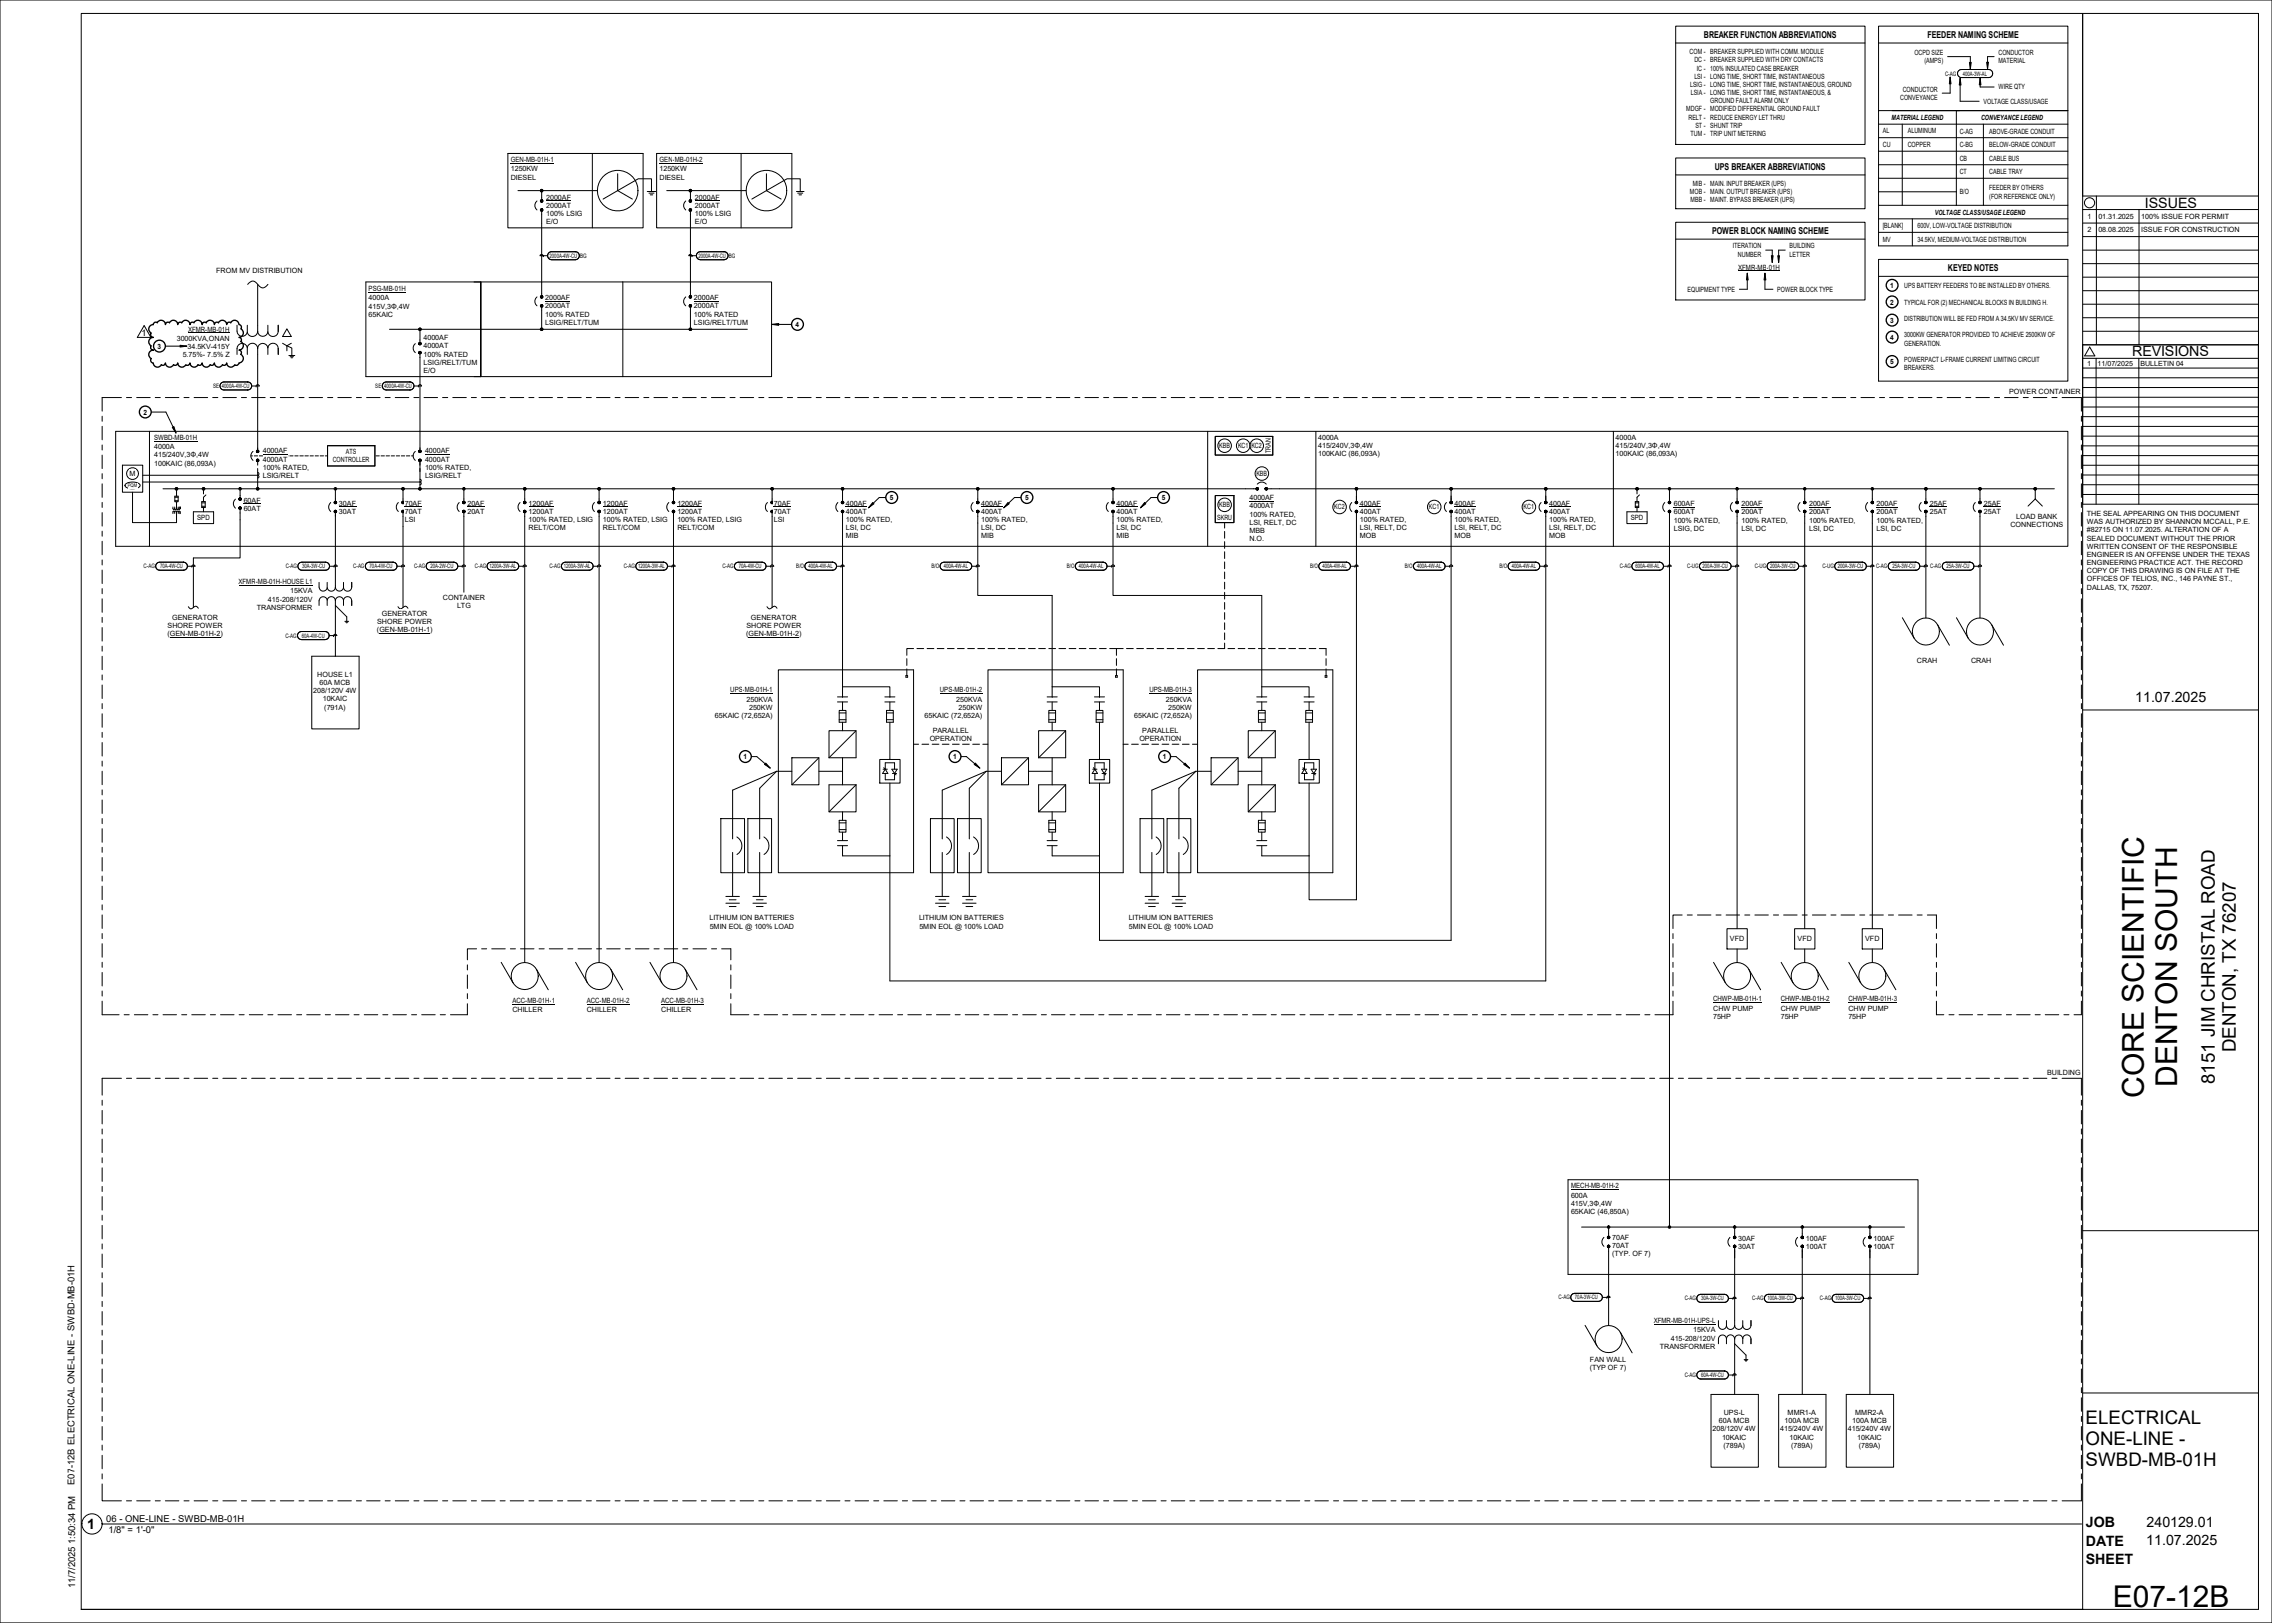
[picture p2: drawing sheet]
<svg xmlns="http://www.w3.org/2000/svg" width="1067mm" height="762mm" viewBox="0 0 1067 762" stroke-linecap="round" stroke-linejoin="round" font-family="sans-serif">
<defs><g id="words">
<g font-size="14.1">
<text x="1007" y="515" transform="rotate(-90 1007 515)">CORE SCIENTIFIC</text>
<text x="1022" y="510" transform="rotate(-90 1022 510)">DENTON SOUTH</text>
<text x="992" y="754">E07-12B</text>
</g>
<g font-size="8.8">
<text x="1050" y="494" transform="rotate(-90 1050 494)">DENTON, TX 76207</text>
<text x="1040" y="509" transform="rotate(-90 1040 509)">8151 JIM CHRISTAL ROAD</text>
<text x="979" y="668">ELECTRICAL</text>
<text x="979" y="678">ONE-LINE -</text>
<text x="979" y="688">SWBD-MB-01H</text>
</g>
<g font-size="6.7">
<text x="1007" y="98">ISSUES</text>
<text x="1001" y="167">REVISIONS</text>
<text x="1003" y="330">11.07.2025</text>
<text x="41" y="718">1</text>
<text x="979" y="717">JOB</text>
<text x="1008" y="717">240129.01</text>
<text x="979" y="726">DATE</text>
<text x="1008" y="726">11.07.2025</text>
<text x="979" y="734">SHEET</text>
</g>
<text font-size="4.5" x="35" y="746" transform="rotate(-90 35 746)">11/7/2025 1:50:34 PM</text>
<g font-size="4.4">
<text x="800" y="18">BREAKER FUNCTION ABBREVIATIONS</text>
<text x="905" y="18">FEEDER NAMING SCHEME</text>
<text x="805" y="80">UPS BREAKER ABBREVIATIONS</text>
<text x="804" y="110">POWER BLOCK NAMING SCHEME</text>
<text x="915" y="127">KEYED NOTES</text>
<text x="35" y="625" transform="rotate(-90 35 625)">SWBD-MB-01H</text>
<text x="35" y="678" transform="rotate(-90 35 678)">ELECTRICAL ONE-LINE -</text>
<text x="35" y="689" transform="rotate(-90 35 689)">-12B</text>
<text x="35" y="697" transform="rotate(-90 35 697)">E07</text>
<text x="50" y="715">06 - ONE-LINE - SWBD-MB-01H</text>
<text x="51" y="720">1/8&quot; = 1'-0&quot;</text>
</g>
<text font-size="4.2" x="66" y="158">1</text>
<g font-size="3.4">
<text x="793" y="25">COM - BREAKER SUPPLIED WITH COMM. MODULE</text>
<text x="796" y="29">DC - BREAKER SUPPLIED WITH DRY CONTACTS</text>
<text x="899" y="26">OCPD SIZE</text>
<text x="904" y="30">(AMPS)</text>
<text x="938" y="26">CONDUCTOR</text>
<text x="938" y="30">MATERIAL</text>
<text x="797" y="33">IC - 100% INSULATED CASE BREAKER</text>
<text x="794" y="41">LSIG - LONG TIME, SHORT TIME, INSTANTANEOUS, GROUND</text>
<text x="796" y="37">LSI - LONG TIME, SHORT TIME, INSTANTANEOUS</text>
<text x="938" y="42">WIRE QTY</text>
<text x="794" y="45">LSIA - LONG TIME, SHORT TIME, INSTANTANEOUS, &amp;</text>
<text x="892" y="47">CONVEYANCE</text>
<text x="893" y="43">CONDUCTOR</text>
<text x="792" y="52">MDGF - MODIFIED DIFFERENTIAL GROUND FAULT</text>
<text x="803" y="48">GROUND FAULT ALARM ONLY</text>
<text x="931" y="49">VOLTAGE CLASS/USAGE</text>
<text x="793" y="56">RELT - REDUCE ENERGY LET THRU</text>
<text x="796" y="60">ST - SHUNT TRIP</text>
<text x="888" y="56">MATERIAL LEGEND</text>
<text x="930" y="56">CONVEYANCE LEGEND</text>
<text x="794" y="64">TUM - TRIP UNIT METERING</text>
<text x="884" y="63">AL</text>
<text x="896" y="63">ALUMINUM</text>
<text x="920" y="63">C-AG</text>
<text x="934" y="63">ABOVE-GRADE CONDUIT</text>
<text x="884" y="69">CU</text>
<text x="896" y="69">COPPER</text>
<text x="920" y="69">C-BG</text>
<text x="934" y="69">BELOW-GRADE CONDUIT</text>
<text x="240" y="76">GEN-</text>
<text x="247" y="76">MB-</text>
<text x="252" y="76">01H-</text>
<text x="258" y="76">1</text>
<text x="310" y="76">GEN-</text>
<text x="317" y="76">MB-</text>
<text x="322" y="76">01H-</text>
<text x="328" y="76">2</text>
<text x="920" y="75">CB</text>
<text x="934" y="75">CABLE BUS</text>
<text x="240" y="80">1250KW</text>
<text x="310" y="80">1250KW</text>
<text x="920" y="82">CT</text>
<text x="934" y="82">CABLE TRAY</text>
<text x="240" y="84">DIESEL</text>
<text x="310" y="84">DIESEL</text>
<text x="795" y="87">MIB - MAIN. INPUT BREAKER (UPS)</text>
<text x="934" y="89">FEEDER BY OTHERS</text>
<text x="256" y="94">2000AF</text>
<text x="326" y="94">2000AF</text>
<text x="793" y="91">MOB - MAIN. OUTPUT BREAKER (UPS)</text>
<text x="794" y="95">MBB - MAINT. BYPASS BREAKER (UPS)</text>
<text x="920" y="91">B/O</text>
<text x="934" y="93">(FOR REFERENCE ONLY)</text>
<text x="256" y="98">2000AT</text>
<text x="256" y="102">100% LSIG</text>
<text x="326" y="98">2000AT</text>
<text x="326" y="102">100% LSIG</text>
<text x="908" y="101">VOLTAGE CLASS/USAGE LEGEND</text>
<text x="256" y="105">E/O</text>
<text x="326" y="105">E/O</text>
<text x="884" y="107">[BLANK]</text>
<text x="900" y="107">600V, LOW-VOLTAGE DISTRIBUTION</text>
<text x="980" y="103">1</text>
<text x="985" y="103">01.31.2025</text>
<text x="1005" y="103">100% ISSUE FOR PERMIT</text>
<text x="884" y="113">MV</text>
<text x="900" y="113">34.5KV, MEDIUM-VOLTAGE DISTRIBUTION</text>
<text x="980" y="109">2</text>
<text x="985" y="109">08.08.2025</text>
<text x="1005" y="109">ISSUE FOR CONSTRUCTION</text>
<text x="814" y="117">ITERATION</text>
<text x="840" y="117">BUILDING</text>
<text x="816" y="120">NUMBER</text>
<text x="840" y="120">LETTER</text>
<text x="102" y="128">FROM MV DISTRIBUTION</text>
<text x="816" y="127">XFMR-</text>
<text x="825" y="127">MB-</text>
<text x="831" y="127">01H</text>
<text x="173" y="137">PSG-</text>
<text x="180" y="137">MB-</text>
<text x="185" y="137">01H</text>
<text x="792" y="137">EQUIPMENT TYPE</text>
<text x="835" y="137">POWER BLOCK TYPE</text>
<text x="888" y="135">1</text>
<text x="894" y="135">UPS BATTERY FEEDERS TO BE INSTALLED BY OTHERS.</text>
<text x="173" y="141">4000A</text>
<text x="256" y="141">2000AF</text>
<text x="326" y="141">2000AF</text>
<text x="888" y="143">2</text>
<text x="894" y="143">TYPICAL FOR (2) MECHANICAL BLOCKS IN BUILDING H.</text>
<text x="173" y="145">415V,3Φ,4W</text>
<text x="173" y="149">65KAIC</text>
<text x="256" y="145">2000AT</text>
<text x="256" y="149">100% RATED</text>
<text x="326" y="145">2000AT</text>
<text x="326" y="149">100% RATED</text>
<text x="88" y="156">XFMR-</text>
<text x="97" y="156">MB-</text>
<text x="103" y="156">01H</text>
<text x="256" y="152">LSIG/RELT/TUM</text>
<text x="326" y="152">LSIG/RELT/TUM</text>
<text x="374" y="154">4</text>
<text x="888" y="152">3</text>
<text x="894" y="151">DISTRIBUTION WILL BE FED FROM A 34.5KV MV SERVICE.</text>
<text x="83" y="160">3000KVA,ONAN</text>
<text x="199" y="160">4000AF</text>
<text x="888" y="160">4</text>
<text x="894" y="158">3000KW GENERATOR PROVIDED TO ACHIEVE 2500KW OF</text>
<text x="74" y="164">3</text>
<text x="86" y="168">5.75%-</text>
<text x="88" y="164">34.5KV-415Y</text>
<text x="97" y="168">7.5% Z</text>
<text x="199" y="164">4000AT</text>
<text x="199" y="167">100% RATED</text>
<text x="894" y="162">GENERATION.</text>
<text x="199" y="171">LSIG/RELT/TUM</text>
<text x="888" y="171">5</text>
<text x="894" y="170">POWERPACT L-FRAME CURRENT LIMITING CIRCUIT</text>
<text x="894" y="174">BREAKERS.</text>
<text x="199" y="175">E/O</text>
<text x="943" y="185">POWER CONTAINER</text>
<text x="67" y="195">2</text>
<text x="72" y="207">SWBD-</text>
<text x="82" y="207">MB-</text>
<text x="87" y="207">01H</text>
<text x="619" y="206">4000A</text>
<text x="759" y="206">4000A</text>
<text x="72" y="211">4000A</text>
<text x="72" y="215">415/240V,3Φ,4W</text>
<text x="123" y="213">4000AF</text>
<text x="162" y="213">ATS</text>
<text x="200" y="213">4000AF</text>
<text x="572" y="210">KBB</text>
<text x="581" y="210">KC1 KC2</text>
<text x="597" y="213" transform="rotate(-90 597 213)">TRAN</text>
<text x="619" y="210">415/240V,3Φ,4W</text>
<text x="619" y="214">100KAIC (86,093A)</text>
<text x="759" y="210">415/240V,3Φ,4W</text>
<text x="759" y="214">100KAIC (86,093A)</text>
<text x="72" y="219">100KAIC (86,093A)</text>
<text x="123" y="217">4000AT</text>
<text x="123" y="221">100% RATED,</text>
<text x="156" y="217">CONTROLLER</text>
<text x="200" y="217">4000AT</text>
<text x="200" y="221">100% RATED,</text>
<text x="61" y="224">M</text>
<text x="123" y="224">LSIG/RELT</text>
<text x="200" y="224">LSIG/RELT</text>
<text x="590" y="223">KBB</text>
<text x="114" y="236">60AF</text>
<text x="114" y="240">60AT</text>
<text x="159" y="237">30AF</text>
<text x="190" y="237">70AF</text>
<text x="219" y="237">20AF</text>
<text x="248" y="237">1200AF</text>
<text x="283" y="237">1200AF</text>
<text x="318" y="237">1200AF</text>
<text x="363" y="237">70AF</text>
<text x="397" y="237">400AF</text>
<text x="418" y="235">5</text>
<text x="461" y="237">400AF</text>
<text x="481" y="235">5</text>
<text x="524" y="237">400AF</text>
<text x="545" y="235">5</text>
<text x="572" y="238">KBB</text>
<text x="587" y="235">4000AF</text>
<text x="587" y="239">4000AT</text>
<text x="626" y="239">KC2</text>
<text x="639" y="237">400AF</text>
<text x="671" y="239">KC1</text>
<text x="683" y="237">400AF</text>
<text x="715" y="239">KC1</text>
<text x="727" y="237">400AF</text>
<text x="786" y="238">600AF</text>
<text x="818" y="238">200AF</text>
<text x="849" y="238">200AF</text>
<text x="881" y="238">200AF</text>
<text x="906" y="237">25AF</text>
<text x="932" y="237">25AF</text>
<text x="93" y="244">SPD</text>
<text x="159" y="241">30AT</text>
<text x="190" y="241">70AT</text>
<text x="190" y="245">LSI</text>
<text x="219" y="241">20AT</text>
<text x="248" y="241">1200AT</text>
<text x="248" y="245">100% RATED, LSIG</text>
<text x="283" y="241">1200AT</text>
<text x="283" y="245">100% RATED, LSIG</text>
<text x="318" y="241">1200AT</text>
<text x="318" y="245">100% RATED, LSIG</text>
<text x="363" y="241">70AT</text>
<text x="363" y="245">LSI</text>
<text x="397" y="241">400AT</text>
<text x="397" y="245">100% RATED,</text>
<text x="461" y="241">400AT</text>
<text x="461" y="245">100% RATED,</text>
<text x="524" y="241">400AT</text>
<text x="524" y="245">100% RATED,</text>
<text x="571" y="244">SKRU</text>
<text x="587" y="243">100% RATED,</text>
<text x="639" y="241">400AT</text>
<text x="639" y="245">100% RATED,</text>
<text x="683" y="241">400AT</text>
<text x="683" y="245">100% RATED,</text>
<text x="727" y="241">400AT</text>
<text x="727" y="245">100% RATED,</text>
<text x="766" y="244">SPD</text>
<text x="786" y="242">600AT</text>
<text x="786" y="245">100% RATED,</text>
<text x="818" y="242">200AT</text>
<text x="818" y="245">100% RATED,</text>
<text x="849" y="242">200AT</text>
<text x="849" y="245">100% RATED,</text>
<text x="881" y="242">200AT</text>
<text x="881" y="245">100% RATED,</text>
<text x="906" y="241">25AT</text>
<text x="932" y="241">25AT</text>
<text x="947" y="244">LOAD BANK</text>
<text x="980" y="242">THE SEAL APPEARING ON THIS DOCUMENT</text>
<text x="248" y="249">RELT/COM</text>
<text x="283" y="249">RELT/COM</text>
<text x="318" y="249">RELT/COM</text>
<text x="397" y="249">LSI, DC</text>
<text x="461" y="249">LSI, DC</text>
<text x="524" y="249">LSI, DC</text>
<text x="587" y="246">LSI, RELT, DC</text>
<text x="587" y="250">MBB</text>
<text x="639" y="249">LSI, RELT, DC</text>
<text x="683" y="249">LSI, RELT, DC</text>
<text x="727" y="249">LSI, RELT, DC</text>
<text x="786" y="249">LSIG, DC</text>
<text x="818" y="249">LSI, DC</text>
<text x="849" y="249">LSI, DC</text>
<text x="881" y="249">LSI, DC</text>
<text x="944" y="248">CONNECTIONS</text>
<text x="980" y="246">WAS AUTHORIZED BY SHANNON MCCALL, P.E.</text>
<text x="980" y="250">#82715 ON 11.07.2025. ALTERATION OF A</text>
<text x="397" y="253">MIB</text>
<text x="461" y="253">MIB</text>
<text x="524" y="253">MIB</text>
<text x="587" y="254">N.O.</text>
<text x="639" y="253">MOB</text>
<text x="683" y="253">MOB</text>
<text x="727" y="253">MOB</text>
<text x="980" y="254">SEALED DOCUMENT WITHOUT THE PRIOR</text>
<text x="980" y="258">WRITTEN CONSENT OF THE RESPONSIBLE</text>
<text x="980" y="261">ENGINEER IS AN OFFENSE UNDER THE TEXAS</text>
<text x="980" y="265">ENGINEERING PRACTICE ACT. THE RECORD</text>
<text x="980" y="269">COPY OF THIS DRAWING IS ON FILE AT THE</text>
<text x="112" y="274">XFMR-</text>
<text x="121" y="274">MB-</text>
<text x="126" y="274">01H-</text>
<text x="133" y="274">HOUSE L1</text>
<text x="980" y="273">OFFICES OF TELIOS, INC., 146 PAYNE ST.,</text>
<text x="136" y="279">15KVA</text>
<text x="208" y="281">CONTAINER</text>
<text x="980" y="277">DALLAS, TX, 75207.</text>
<text x="121" y="286">TRANSFORMER</text>
<text x="126" y="282">415-208/120V</text>
<text x="215" y="285">LTG</text>
<text x="81" y="291">GENERATOR</text>
<text x="177" y="293">SHORE POWER</text>
<text x="179" y="289">GENERATOR</text>
<text x="353" y="291">GENERATOR</text>
<text x="79" y="299">(GEN-MB-01H-2)</text>
<text x="79" y="295">SHORE POWER</text>
<text x="177" y="297">(GEN-MB-01H-1)</text>
<text x="350" y="299">(GEN-MB-01H-2)</text>
<text x="350" y="295">SHORE POWER</text>
<text x="900" y="311">CRAH</text>
<text x="925" y="311">CRAH</text>
<text x="149" y="318">HOUSE L1</text>
<text x="150" y="322">60A MCB</text>
<text x="147" y="326">208/120V 4W</text>
<text x="152" y="329">10KAIC</text>
<text x="343" y="325">UPS-</text>
<text x="350" y="325">MB-</text>
<text x="351" y="329">250KVA</text>
<text x="355" y="325">01H-</text>
<text x="361" y="325">1</text>
<text x="441" y="325">UPS-</text>
<text x="448" y="325">MB-</text>
<text x="449" y="329">250KVA</text>
<text x="453" y="325">01H-</text>
<text x="460" y="325">2</text>
<text x="540" y="325">UPS-</text>
<text x="547" y="325">MB-</text>
<text x="547" y="329">250KVA</text>
<text x="552" y="325">01H-</text>
<text x="558" y="325">3</text>
<text x="152" y="333">(791A)</text>
<text x="352" y="333">250KW</text>
<text x="450" y="333">250KW</text>
<text x="549" y="333">250KW</text>
<text x="336" y="337">65KAIC (72,652A)</text>
<text x="434" y="337">65KAIC (72,652A)</text>
<text x="533" y="337">65KAIC (72,652A)</text>
<text x="437" y="348">OPERATION</text>
<text x="438" y="344">PARALLEL</text>
<text x="535" y="348">OPERATION</text>
<text x="536" y="344">PARALLEL</text>
<text x="349" y="356">1</text>
<text x="448" y="356">1</text>
<text x="546" y="356">1</text>
<text x="333" y="432">LITHIUM ION BATTERIES</text>
<text x="333" y="436">5MIN EOL @ 100% LOAD</text>
<text x="432" y="432">LITHIUM ION BATTERIES</text>
<text x="432" y="436">5MIN EOL @ 100% LOAD</text>
<text x="530" y="432">LITHIUM ION BATTERIES</text>
<text x="530" y="436">5MIN EOL @ 100% LOAD</text>
<text x="812" y="442">VFD</text>
<text x="844" y="442">VFD</text>
<text x="876" y="442">VFD</text>
<text x="241" y="471">ACC-</text>
<text x="248" y="471">MB-</text>
<text x="253" y="471">01H-</text>
<text x="259" y="471">1</text>
<text x="276" y="471">ACC-</text>
<text x="283" y="471">MB-</text>
<text x="288" y="471">01H-</text>
<text x="294" y="471">2</text>
<text x="310" y="471">ACC-</text>
<text x="317" y="471">MB-</text>
<text x="323" y="471">01H-</text>
<text x="329" y="471">3</text>
<text x="804" y="470">CHWP-</text>
<text x="814" y="470">MB-</text>
<text x="819" y="470">01H-</text>
<text x="826" y="470">1</text>
<text x="836" y="470">CHWP-</text>
<text x="846" y="470">MB-</text>
<text x="851" y="470">01H-</text>
<text x="857" y="470">2</text>
<text x="868" y="470">CHWP-</text>
<text x="878" y="470">MB-</text>
<text x="883" y="470">01H-</text>
<text x="889" y="470">3</text>
<text x="241" y="475">CHILLER</text>
<text x="276" y="475">CHILLER</text>
<text x="310" y="475">CHILLER</text>
<text x="804" y="474">CHW PUMP</text>
<text x="804" y="478">75HP</text>
<text x="836" y="474">CHW PUMP</text>
<text x="836" y="478">75HP</text>
<text x="868" y="474">CHW PUMP</text>
<text x="868" y="478">75HP</text>
<text x="961" y="505">BUILDING</text>
<text x="738" y="558">MECH-</text>
<text x="747" y="558">MB-</text>
<text x="752" y="558">01H-</text>
<text x="759" y="558">2</text>
<text x="738" y="562">600A</text>
<text x="738" y="566">415V,3Φ,4W</text>
<text x="738" y="570">65KAIC (46,850A)</text>
<text x="757" y="582">70AF</text>
<text x="757" y="586">70AT</text>
<text x="816" y="583">30AF</text>
<text x="816" y="587">30AT</text>
<text x="848" y="583">100AF</text>
<text x="848" y="587">100AT</text>
<text x="880" y="583">100AF</text>
<text x="880" y="587">100AT</text>
<text x="757" y="590">(TYP. OF 7)</text>
<text x="777" y="621">XFMR-</text>
<text x="786" y="621">MB-</text>
<text x="791" y="621">01H-</text>
<text x="797" y="621">UPS-</text>
<text x="804" y="621">L</text>
<text x="785" y="629">415-208/120V</text>
<text x="795" y="626">15KVA</text>
<text x="779" y="633">TRANSFORMER</text>
<text x="747" y="639">FAN WALL</text>
<text x="747" y="643">(TYP OF 7)</text>
<text x="809" y="664">UPS-L</text>
<text x="839" y="664">MMR1-A</text>
<text x="871" y="664">MMR2-A</text>
<text x="807" y="668">60A MCB</text>
<text x="838" y="668">100A MCB</text>
<text x="870" y="668">100A MCB</text>
<text x="804" y="672">208/120V 4W</text>
<text x="809" y="676">10KAIC</text>
<text x="836" y="672">415/240V 4W</text>
<text x="840" y="676">10KAIC</text>
<text x="868" y="672">415/240V 4W</text>
<text x="872" y="676">10KAIC</text>
<text x="809" y="680">(789A)</text>
<text x="841" y="680">(789A)</text>
<text x="873" y="680">(789A)</text>
</g>
<g font-size="3.3">
<text x="980" y="172">1</text>
<text x="985" y="172">11/07/2025</text>
<text x="1005" y="172">BULLETIN 04</text>
</g>
<g font-size="2.9">
<text x="913" y="36">C-AG</text>
<text x="922" y="35">400A-3W-AL</text>
<text x="258" y="121">2000A-4W-CU</text>
<text x="272" y="121">BG</text>
<text x="328" y="121">2000A-4W-CU</text>
<text x="342" y="121">BG</text>
<text x="100" y="182">SE</text>
<text x="104" y="182">4000A-4W-CU</text>
<text x="176" y="182">SE</text>
<text x="180" y="182">4000A-4W-CU</text>
<text x="67" y="267">C-AG</text>
<text x="75" y="267">70A-4W-CU</text>
<text x="134" y="267">C-AG</text>
<text x="142" y="267">30A-3W-CU</text>
<text x="166" y="267">C-AG</text>
<text x="174" y="267">70A-4W-CU</text>
<text x="194" y="267">C-AG</text>
<text x="202" y="267">20A-2W-CU</text>
<text x="223" y="267">C-AG</text>
<text x="230" y="267">1200A-3W-AL</text>
<text x="258" y="267">C-AG</text>
<text x="265" y="267">1200A-3W-AL</text>
<text x="293" y="267">C-AG</text>
<text x="300" y="267">1200A-3W-AL</text>
<text x="339" y="267">C-AG</text>
<text x="347" y="267">70A-4W-CU</text>
<text x="374" y="267">B/O</text>
<text x="380" y="267">400A-4W-AL</text>
<text x="437" y="267">B/O</text>
<text x="443" y="267">400A-4W-AL</text>
<text x="501" y="267">B/O</text>
<text x="507" y="267">400A-4W-AL</text>
<text x="615" y="267">B/O</text>
<text x="621" y="267">400A-4W-AL</text>
<text x="660" y="267">B/O</text>
<text x="665" y="267">400A-4W-AL</text>
<text x="704" y="267">B/O</text>
<text x="710" y="267">400A-4W-AL</text>
<text x="761" y="267">C-AG</text>
<text x="768" y="267">600A-4W-AL</text>
<text x="792" y="267">C-UG</text>
<text x="799" y="267">200A-3W-CU</text>
<text x="824" y="267">C-UG</text>
<text x="831" y="267">200A-3W-CU</text>
<text x="856" y="267">C-UG</text>
<text x="863" y="267">200A-3W-CU</text>
<text x="881" y="267">C-AG</text>
<text x="889" y="267">25A-3W-CU</text>
<text x="906" y="267">C-AG</text>
<text x="914" y="267">25A-3W-CU</text>
<text x="134" y="299">C-AG</text>
<text x="142" y="299">60A-4W-CU</text>
<text x="732" y="610">C-AG</text>
<text x="740" y="610">70A-3W-CU</text>
<text x="791" y="611">C-AG</text>
<text x="799" y="611">30A-3W-CU</text>
<text x="823" y="611">C-AG</text>
<text x="830" y="611">100A-3W-CU</text>
<text x="855" y="611">C-AG</text>
<text x="862" y="611">100A-3W-CU</text>
<text x="791" y="647">C-AG</text>
<text x="799" y="647">60A-4W-CU</text>
</g>
<text font-size="2.3" x="60" y="229">PQM</text>
</g></defs>
<g fill="#000">
<path d="M254 89h1v1h-1zM254 98h1v1h-1zM254 94h1v1h-1zM324 89h1v1h-1zM324 98h1v1h-1zM324 94h1v1h-1zM254 139h1v1h-1zM324 139h1v1h-1zM197 154h1v1h-1zM254 154h1v1h-1zM254 143h1v1h-1zM324 154h1v1h-1z"/>
<path d="M324 143h1v1h-1zM197 165h1v1h-1zM197 161h1v1h-1zM120 216h2v1h-2zM120 211h2v1h-2zM197 216h1v1h-1zM197 211h1v1h-1zM82 229h1v1h-1zM95 229h1v1h-1zM112 238h1v1h-1zM112 234h1v1h-1zM112 229h1v1h-1z"/>
<path d="M120 229h2v1h-2zM157 235h1v2h-1zM157 229h1v1h-1zM189 235h1v2h-1zM189 229h1v1h-1zM197 229h1v1h-1zM217 235h1v2h-1zM217 229h1v1h-1zM246 235h1v2h-1zM246 229h1v1h-1zM281 235h1v2h-1zM281 229h1v1h-1z"/>
<path d="M316 235h1v2h-1zM316 229h1v1h-1zM362 235h1v2h-1zM362 229h1v1h-1zM395 235h1v2h-1zM395 229h1v1h-1zM459 235h1v2h-1zM459 229h1v1h-1zM522 235h1v2h-1zM522 229h1v1h-1zM590 229h1v1h-1zM594 229h1v1h-1z"/>
<path d="M636 235h1v2h-1zM636 229h1v1h-1zM681 235h1v2h-1zM681 229h1v1h-1zM725 235h1v2h-1zM725 229h1v1h-1zM768 229h1v1h-1zM783 235h1v2h-1zM783 229h1v1h-1zM815 235h1v2h-1zM815 229h1v1h-1zM847 235h1v2h-1z"/>
<path d="M847 229h1v1h-1zM879 235h1v2h-1zM879 229h1v1h-1zM904 235h1v2h-1zM904 229h1v1h-1zM929 235h1v2h-1zM929 229h1v1h-1zM955 229h1v1h-1zM157 240h1v1h-1zM189 240h1v1h-1zM217 240h1v1h-1zM246 240h1v1h-1z"/>
<path d="M281 240h1v1h-1zM316 240h1v1h-1zM362 240h1v1h-1zM395 240h1v1h-1zM459 240h1v1h-1zM522 240h1v1h-1zM636 240h1v1h-1zM681 240h1v1h-1zM725 240h1v1h-1zM783 240h1v1h-1zM815 240h1v1h-1zM847 240h1v1h-1z"/>
<path d="M879 240h1v1h-1zM904 240h1v1h-1zM929 240h1v1h-1zM755 576h1v1h-1zM783 576h1v1h-1zM814 576h1v1h-1zM846 576h1v1h-1zM877 576h2v1h-2zM755 585h1v1h-1zM755 580h1v2h-1zM814 585h1v1h-1zM814 580h1v2h-1z"/>
<path d="M846 585h1v1h-1zM846 580h1v2h-1zM877 585h2v1h-2zM877 580h2v2h-2z"/>
</g>
<g fill="none" stroke="#000" stroke-width=".47">
<path d="M787 12h89v56h-89zM882 12h89v40h-89zM787 20h89M882 20h89M882 52v63h89v-63h-83M882 58h89M893 58v38M919 52v44M931 58v38M238 72h64v35h-64zM278 72v35M308 72h64v35h-64z"/>
<path d="M348 72v35M787 74h89v24h-89zM882 71h89M882 65h89M882 77h89M243 89h38M252 94a2.7 2.7 0 0 0 0 5M254 89v5M254 99v40M290 89l10-5h6v6M290 82v7M290 89l7 4"/>
<path d="M290 89l-7 4M304 90h4M305 91h2M305 91h1M313 89h37M322 94a2.7 2.7 0 0 0 0 5M324 89v5M324 99v40M360 89l10-5h6v6M360 82v7M360 89l7 4M360 89l-7 4"/>
<path d="M374 90h4M375 91h2M375 91h1M787 82h89M882 90h37M882 96h89M882 84h89M787 112h89M787 104h89v37h-89zM882 103h89M882 109h89M898 103v12"/>
<path d="M116 134a3 3 0 0 1 3-2 3 3 0 0 1 3 2l2 1 2-1M121 134v21M252 139a2.7 2.7 0 0 0 0 5M292 132h-120v45h120M292 132h70v45h-70M292 132v45M322 139a2.7 2.7 0 0 0 0 5M882 122h89v57h-89zM882 130h89M111 153v2a2.4 2.4 0 0 0 3 3 2.4 2.4 0 0 0 2-2M116 153v3a2.4 2.4 0 0 0 3 2 2.4 2.4 0 0 0 2-3M121 155a2.4 2.4 0 0 0 2 3 2.4 2.4 0 0 0 3-2"/>
<path d="M126 153v3M131 153v2a2.4 2.4 0 0 1-3 3 2.4 2.4 0 0 1-2-2M135 154l2 4h-4zM183 155h168M197 155v6M254 144v11M324 144v11M116 163a2.4 2.4 0 0 0-2-2 2.4 2.4 0 0 0-3 3v2M121 164a2.4 2.4 0 0 0-2-3 2.4 2.4 0 0 0-3 2v3M121 164v47M126 163a2.4 2.4 0 0 1 2-2 2.4 2.4 0 0 1 3 3v2M126 163a2.4 2.4 0 0 0-3-2 2.4 2.4 0 0 0-2 3"/>
<path d="M126 163v3M133 161l2 1M135 162l2 1v4M135 162v3M136 167h2M137 168h.1M137 161l-2 1M195 161a2.7 2.7 0 0 0 0 5M197 166v45M226 177v-45v45M48 195v3M57 187h-9v6"/>
<path d="M59 187h3M64 187h7M73 187h2M78 187h6M86 187h3M91 187h6M100 187h2M105 187h6M113 187h3M118 187h7M127 187h2M132 187h6"/>
<path d="M140 187h3M145 187h6M154 187h2M159 187h6M167 187h3M172 187h6M181 187h2M186 187h6M194 187h3M199 187h6M208 187h2M213 187h6"/>
<path d="M221 187h3M226 187h6M235 187h2M240 187h6M248 187h3M253 187h6M262 187h2M267 187h6M275 187h3M280 187h6M289 187h2M294 187h6"/>
<path d="M302 187h3M307 187h6M316 187h2M321 187h6M329 187h3M334 187h6M343 187h2M348 187h6M356 187h3M361 187h6M370 187h2M375 187h6"/>
<path d="M383 187h3M388 187h6M397 187h2M401 187h7M410 187h3M415 187h6M424 187h2M428 187h7M437 187h3M442 187h6M451 187h2M455 187h7"/>
<path d="M464 187h3M469 187h6M478 187h2M482 187h7M491 187h3M496 187h6M505 187h2M509 187h7M518 187h3M523 187h6M532 187h2M536 187h7"/>
<path d="M545 187h3M550 187h6M559 187h2M563 187h7M572 187h3M577 187h6M586 187h2M590 187h7M599 187h3M604 187h6M613 187h2M617 187h7"/>
<path d="M626 187h3M631 187h6M640 187h2M644 187h7M653 187h2M658 187h6M667 187h2M671 187h7M680 187h2M685 187h6M694 187h2M698 187h7"/>
<path d="M707 187h2M712 187h6M721 187h2M725 187h7M734 187h2M739 187h6M748 187h2M752 187h7M761 187h2M766 187h6M775 187h2M779 187h7"/>
<path d="M788 187h2M793 187h6M802 187h2M806 187h7M815 187h2M820 187h6M829 187h2M833 187h7M842 187h2M847 187h6M856 187h2M860 187h7"/>
<path d="M869 187h2M874 187h6M883 187h2M887 187h7M896 187h2M901 187h6M909 187h3M914 187h7M923 187h2M928 187h6M936 187h3M941 187h7"/>
<path d="M950 187h2M955 187h6M963 187h3M968 187h9v6M977 195v3M48 200v7M48 209v2M48 214v6M57 218h10v13h-10zM70 203h-16v53h16M70 203h901v53h-901zM118 214h1"/>
<path d="M119 212a2.7 2.7 0 0 0 0 4M119 214h2M121 217v1M121 220v9M122 214h1M124 214h2M127 214h1M129 214h1M131 214h2M134 214h1M136 214h2M138 214h2"/>
<path d="M141 214h1M143 214h2M146 214h1M148 214h2M150 214h2M153 214h1M155 214h2M157 214h2M160 214h1M162 214h2M165 214h1M167 214h2"/>
<path d="M169 214h2M172 214h1M174 214h2M177 214h1M179 214h2M181 214h2M184 214h1M186 214h2M188 214h2M191 214h1M193 214h1M195 212a2.7 2.7 0 0 0 0 4"/>
<path d="M197 217v12M567 203v53M618 203v53M758 203v53M977 200v7M977 209v2M977 214v6M48 222v3M48 227v7M48 236v2M59 227a5 5 0 0 1 7 1 5 5 0 0 1-7 0zM62 231v14h21v-5"/>
<path d="M67 226h130M77 229h35M81 238v1h1M82 238v1M82 233h2v3h-2zM82 233h2M82 235h2M83 238v1v-1M83 239h1M83 229v4M83 236v3M83 239h-1"/>
<path d="M84 238v1M85 239h-1M85 238v1v-1M111 234a2.8 2.8 0 0 0 0 5M113 239v23h-22v23M113 229v5M113 229h44M121 222h1l-1 1h-54M121 223l1 1h-1M155 236a2.8 2.8 0 0 0 0 4M157 229v6M158 229h31"/>
<path d="M187 236a2.8 2.8 0 0 0 0 4M189 229v6M190 229h27M197 225h1l-1 1M197 226l1 1-1 1M216 236a2.8 2.8 0 0 0 0 4M218 229v6M218 229h28M244 236a2.8 2.8 0 0 0 0 4M246 229v6M247 229h34M279 236a2.8 2.8 0 0 0 0 4"/>
<path d="M281 229v6M282 229h34M314 236a2.8 2.8 0 0 0 0 4M316 229v6M317 229h45M360 236a2.8 2.8 0 0 0 0 4M363 229v6M363 229h159M393 236a2.8 2.8 0 0 0 0 4M396 229v6M457 236a2.8 2.8 0 0 0 0 4M459 229v6"/>
<path d="M520 236a2.8 2.8 0 0 0 0 4M523 229v6M523 229h67M590 227a2.8 2.8 0 0 1 5 0M595 229h130M635 236a2.8 2.8 0 0 0 0 4M637 229v7M679 236a2.8 2.8 0 0 0 0 4M681 229v7M724 236a2.8 2.8 0 0 0 0 4M726 229v7M726 229h42"/>
<path d="M769 229h14M782 236a2.8 2.8 0 0 0 0 4M784 229v6M784 229h120M813 236a2.8 2.8 0 0 0 0 4M816 229v6M845 236a2.8 2.8 0 0 0 0 4M847 229v6M877 236a2.8 2.8 0 0 0 0 4M879 229v6M902 236a2.8 2.8 0 0 0 0 4M904 229v6"/>
<path d="M905 229h24M927 236a2.8 2.8 0 0 0 0 4M930 229v6M930 229h25M956 229v5M956 234l-4 4M956 234l3 4M956 229h9M977 222v3M977 227v7M977 236v2M48 241v6"/>
<path d="M48 249v3M48 254v6M82 240h1M82 240h-1v1M82 240v1M84 240h-1M84 240v1M84 240l1 1M157 241v35M189 241v44M218 241v37M246 241v211"/>
<path d="M281 241v211M316 241v211M363 241v44M396 241v86M459 241v39h35v47M523 241v39h69v47M575 245v3M575 250v3M575 254v3M575 259v3M637 241v181h-22v-20M681 241v200h-165v-73"/>
<path d="M726 241v220h-308v-93M784 241v335M816 241v195M847 241v195M879 241v195M904 241v49M930 241v49M977 241v6M977 249v3M977 254v6M48 263v2M48 268v6"/>
<path d="M48 276v3M150 273v3a1.9 1.9 0 0 0 2 2 1.9 1.9 0 0 0 2-2M154 273v3a1.9 1.9 0 0 0 2 2 1.9 1.9 0 0 0 1-2M157 276a1.9 1.9 0 0 0 2 2 1.9 1.9 0 0 0 2-2M161 273v3M165 273v3a1.9 1.9 0 0 1-2 2 1.9 1.9 0 0 1-2-2M575 264v3M575 269v3M575 273v4M575 278v3M977 263v2M977 268v6"/>
<path d="M977 276v3M48 281v6M48 290v2M48 295v6M88 285a2.2 2.2 0 0 0 4 0l1 1M154 282a1.9 1.9 0 0 0-2-2 1.9 1.9 0 0 0-2 2v2M157 282a1.9 1.9 0 0 0-1-2 1.9 1.9 0 0 0-2 2v2M157 282v26M157 284l6 6v2M161 282a1.9 1.9 0 0 0-2-2 1.9 1.9 0 0 0-2 2M161 282v2M161 282a1.9 1.9 0 0 1 2-2 1.9 1.9 0 0 1 2 2v2"/>
<path d="M162 292h2M162 292h1M163 292h.1M187 285a2.2 2.2 0 0 0 3 0l2 1M360 285a2.2 2.2 0 0 0 4 0l1 1M575 283v3M575 288v3M575 292v4M575 297v3M893 290l6 10M910 293l5 10M919 290l5 10"/>
<path d="M935 293l6 10M977 281v6M977 290v2M977 295v6M48 303v3M48 308v6M48 317v2M146 308h23v34h-23zM365 314h64v96h-64zM425 317h1v1h-1zM426 309v3M426 314v3"/>
<path d="M429 305h-3v3M431 305h3M435 305h3M440 305h3M445 305h3M450 305h3M454 305h4M459 305h3M464 305h3M464 314h63v96h-63zM469 305h3M473 305h4"/>
<path d="M478 305h3M483 305h3M488 305h3M492 305h4M497 305h3M502 305h3M507 305h3M512 305h3M516 305h3M521 305h3M524 317h1v1h-1zM524 309v3"/>
<path d="M524 314v3M527 305h-3v3M529 305h3M534 305h3M538 305h4M543 305h3M548 305h3M553 305h3M558 305h3M562 305h3M562 314h64v96h-64zM567 305h3"/>
<path d="M575 302v3h-3M577 305h3M581 305h4M586 305h3M591 305h3M596 305h3M600 305h4M605 305h3M610 305h3M615 305h3M619 305h4v3M622 317h1v1h-1z"/>
<path d="M623 309v3M623 314v3M977 303v3M977 308v6M977 317v2M48 322v6M48 330v3M48 335v6M393 327h5M393 330h5M394 334h3v5h-3zM394 338h3"/>
<path d="M394 335h3M396 330v4M396 339v4M396 322h22v5M415 327h5M415 330h5M416 334h3v5h-3zM416 338h3M416 335h3M418 330v4M418 339v18M492 327h4"/>
<path d="M492 330h4M492 334h4v5h-4zM492 338h4M492 335h4M494 330v4M494 339v4M494 322h22v5M514 327h5M514 330h5M515 334h3v5h-3zM515 338h3M515 335h3"/>
<path d="M516 330v4M516 339v18M590 327h5M590 330h5M591 334h3v5h-3zM591 338h3M591 335h3M592 330v4M592 339v4M592 322h23v5M612 327h5M612 330h5"/>
<path d="M613 334h3v5h-3zM613 338h3M613 335h3M615 330v4M615 339v18M977 322v6M977 330v3M977 335v6M48 344v2M48 349v6M48 357v3M372 356h13v12h-13z"/>
<path d="M385 356l-13 12M389 343h13v13h-13zM396 356v12M402 343l-13 13M413 357h10v11h-10zM429 349h2M433 349h3M438 349h3M442 349h4M447 349h3M452 349h3M457 349h3"/>
<path d="M461 349h3M470 356h13v12h-13zM483 356l-13 12M488 343h12v13h-12zM494 356v12M500 343l-12 13M512 357h9v11h-9zM527 349h3M531 349h4M536 349h3M541 349h3M546 349h3"/>
<path d="M550 349h4M555 349h3M560 349h2M569 356h12v12h-12zM581 356l-12 12M586 343h13v13h-13zM592 356v12M599 343l-13 13M610 357h9v11h-9zM977 344v2M977 349v6M977 357v3"/>
<path d="M48 362v6M48 371v2M48 376v6M365 362h7M365 362l-21 9v23M365 362l-8 8v24M385 362h11M389 368h13v13h-13zM402 368l-13 13M415 361h2M415 360l1 1M416 361v-3h4v3"/>
<path d="M416 363v3h4v-3M416 361l1 2h-3zM419 361h2l-1 2zM419 363h2M420 363l1 1M463 362h7M463 362l-21 9v23M463 362l-8 8v24M483 362h11M488 368h12v13h-12zM500 368l-12 13M513 361h2"/>
<path d="M513 360l1 1M514 361v-3h4v3M514 363v3h4v-3M514 361l1 2h-2zM517 361h3l-2 2zM517 363h2M518 363l1 1M562 362h7M562 362l-21 9v23M562 362l-8 8v24M581 362h11M586 368h13v13h-13z"/>
<path d="M599 368l-13 13M612 361h1M612 360l1 1M613 361v-3h4v3M613 363v3h4v-3M613 361l1 2h-3zM615 368v34M616 361h2l-1 2zM616 363h2M617 363l1 1M977 362v6M977 371v2"/>
<path d="M977 376v6M48 384v3M48 389v6M48 398v2M338 384h12v26h-12zM346 393a5 5 0 0 1 0 8M351 384h11v26h-11zM359 393a5 5 0 0 1 0 8M393 397h5M393 395h5M394 385h3v6h-3zM394 386h3"/>
<path d="M394 390h3M396 381v4M396 391v4M396 397v5h22M437 384h11v26h-11zM444 393a5 5 0 0 1 0 8M450 384h11v26h-11zM457 393a5 5 0 0 1 0 8M492 397h4M492 395h4M492 385h4v6h-4zM492 386h4"/>
<path d="M492 390h4M494 397v5h22M494 381v4M494 391v4M535 384h11v26h-11zM543 393a5 5 0 0 1 0 8M548 384h11v26h-11zM556 393a5 5 0 0 1 0 8M590 397h5M590 395h5M591 385h3v6h-3zM591 386h3"/>
<path d="M591 390h3M592 397v5h23M592 381v4M592 391v4M977 384v3M977 389v6M977 398v2M48 403v6M48 411v3M48 416v6M344 400v21M357 400v21"/>
<path d="M442 400v21M455 400v21M541 400v21M554 400v21M977 403v6M977 411v3M977 416v6M48 425v2M48 430v6M48 438v3M341 421h6M341 424h6"/>
<path d="M342 422h4M342 426h4M354 421h6M354 424h6M355 422h3M355 426h3M439 421h7M439 424h7M441 422h3M441 426h3M452 421h6M452 424h6"/>
<path d="M454 422h3M454 426h3M538 421h6M538 424h6M539 422h3M539 426h3M550 421h7M550 424h7M552 422h3M552 426h3M786 438v3M790 430h-4v6"/>
<path d="M792 430h3M797 430h6M806 430h2M810 430h7M811 436h9v10h-9zM819 430h3M824 430h6M833 430h2M837 430h7M843 436h9v10h-9zM846 430h3M851 430h6"/>
<path d="M860 430h2M864 430h7M873 430h3M874 436h10v10h-10zM878 430h6M887 430h2M891 430h7M900 430h3M905 430h4v6M909 438v3M977 425v2M977 430v6"/>
<path d="M977 438v3M48 443v6M48 452v2M48 457v6M219 453v2M219 458v6M224 445h-5v6M226 445h3M231 445h6M235 452l6 9M240 445h2M244 445h7"/>
<path d="M252 455l5 10M253 445h3M258 445h6M267 445h2M270 452l6 9M271 445h7M280 445h2M285 445h6M287 455l5 10M294 445h2M298 445h7M305 452l6 9"/>
<path d="M307 445h2M312 445h6M321 445h2M322 455l5 10M325 445h7M334 445h2M339 445h4v6M343 453v2M343 458v6M786 443v6M786 452v2M786 457v6"/>
<path d="M805 452l5 9M816 446v6M821 455l6 10M836 452l6 9M847 446v6M853 455l5 10M868 452l6 9M879 446v6M885 455l5 10M909 443v6M909 452v2M909 457v6"/>
<path d="M977 443v6M977 452v2M977 457v6M48 470v6h8M48 465v3M58 476h3M63 476h6M72 476h2M77 476h6M85 476h3M90 476h6M99 476h2"/>
<path d="M104 476h6M112 476h3M117 476h6M126 476h2M131 476h6M139 476h3M144 476h6M153 476h2M158 476h6M166 476h3M171 476h6M180 476h2"/>
<path d="M184 476h7M193 476h3M198 476h6M207 476h2M219 471v5h-8M219 467v2M343 471v5h9M343 467v2M354 476h2M359 476h6M367 476h3M372 476h7"/>
<path d="M381 476h2M386 476h6M395 476h2M399 476h7M408 476h2M413 476h6M421 476h3M426 476h7M435 476h2M440 476h6M448 476h3M453 476h7"/>
<path d="M462 476h2M467 476h6M475 476h3M480 476h7M489 476h2M494 476h6M502 476h3M507 476h7M516 476h2M521 476h6M529 476h3M534 476h7"/>
<path d="M543 476h2M548 476h6M556 476h3M561 476h7M570 476h2M575 476h6M583 476h3M588 476h7M597 476h2M602 476h6M610 476h3M615 476h6"/>
<path d="M624 476h2M629 476h6M637 476h3M642 476h7M651 476h2M656 476h6M664 476h3M669 476h6M678 476h2M683 476h6M691 476h3M696 476h6"/>
<path d="M705 476h2M710 476h6M718 476h3M723 476h6M732 476h2M737 476h6M745 476h3M750 476h6M759 476h2M764 476h6M772 476h3M786 470v6h-9"/>
<path d="M786 465v3M909 470v6h4M909 465v3M915 476h2M920 476h6M929 476h2M933 476h7M942 476h2M947 476h6M956 476h2M960 476h7M969 476h2"/>
<path d="M977 470v6h-3M977 465v3M48 517v2M57 506h-9v8M59 506h3M64 506h7M73 506h2M78 506h6M86 506h3M91 506h6M100 506h2M105 506h6"/>
<path d="M113 506h3M118 506h7M127 506h2M132 506h6M140 506h3M145 506h6M154 506h2M159 506h6M167 506h3M172 506h6M181 506h2M186 506h6"/>
<path d="M194 506h3M199 506h6M208 506h2M213 506h6M221 506h3M226 506h6M235 506h2M240 506h6M248 506h3M253 506h6M262 506h2M267 506h6"/>
<path d="M275 506h3M280 506h6M289 506h2M294 506h6M302 506h3M307 506h6M316 506h2M321 506h6M329 506h3M334 506h6M343 506h2M348 506h6"/>
<path d="M356 506h3M361 506h6M370 506h2M375 506h6M383 506h3M388 506h6M397 506h2M401 506h7M410 506h3M415 506h6M424 506h2M428 506h7"/>
<path d="M437 506h3M442 506h6M451 506h2M455 506h7M464 506h3M469 506h6M478 506h2M482 506h7M491 506h3M496 506h6M505 506h2M509 506h7"/>
<path d="M518 506h3M523 506h6M532 506h2M536 506h7M545 506h3M550 506h6M559 506h2M563 506h7M572 506h3M577 506h6M586 506h2M590 506h7"/>
<path d="M599 506h3M604 506h6M613 506h2M617 506h7M626 506h3M631 506h6M640 506h2M644 506h7M653 506h2M658 506h6M667 506h2M671 506h7"/>
<path d="M680 506h2M685 506h6M694 506h2M698 506h7M707 506h2M712 506h6M721 506h2M725 506h7M734 506h2M739 506h6M748 506h2M752 506h7"/>
<path d="M761 506h2M766 506h6M775 506h2M779 506h7M788 506h2M793 506h6M802 506h2M806 506h7M815 506h2M820 506h6M829 506h2M833 506h7"/>
<path d="M842 506h2M847 506h6M856 506h2M860 506h7M869 506h2M874 506h6M883 506h2M887 506h7M896 506h2M901 506h6M909 506h3M914 506h7"/>
<path d="M923 506h2M928 506h6M936 506h3M941 506h7M950 506h2M955 506h6M963 506h3M968 506h9v8M977 517v2M48 521v7M48 530v2M48 535v6"/>
<path d="M977 521v7M977 530v2M977 535v6M48 544v2M48 548v7M48 557v2M736 554h165v44h-165zM977 544v2M977 548v7M977 557v2M48 562v6M48 571v2"/>
<path d="M48 575v7M743 576h151M755 576v4M814 576v4M846 576v4M878 576v4M977 562v6M977 571v2M977 575v7M48 584v2M48 589v6M48 598v2"/>
<path d="M753 581a2.8 2.8 0 0 0 0 4M755 586v36M812 581a2.8 2.8 0 0 0 0 4M814 586v36M844 581a2.8 2.8 0 0 0 0 4M846 586v69M876 581a2.8 2.8 0 0 0 0 4M878 586v69M977 584v2M977 589v6M977 598v2M48 602v7"/>
<path d="M48 611v2M48 616v6M977 602v7M977 611v2M977 616v6M48 625v2M48 629v7M48 638v2M744 622l6 10M761 626l5 9M807 620v2a1.9 1.9 0 0 0 2 2 1.9 1.9 0 0 0 2-1M811 628a1.9 1.9 0 0 0-2-1 1.9 1.9 0 0 0-2 2v2"/>
<path d="M811 620v3a1.9 1.9 0 0 0 2 1 1.9 1.9 0 0 0 1-2M814 622a1.9 1.9 0 0 0 2 2 1.9 1.9 0 0 0 2-1M814 629a1.9 1.9 0 0 0-1-2 1.9 1.9 0 0 0-2 1v3M814 629v26M814 631l6 5v2M818 628a1.9 1.9 0 0 0-2-1 1.9 1.9 0 0 0-2 2M818 620v3M818 628v3M818 628a1.9 1.9 0 0 1 2-1 1.9 1.9 0 0 1 2 2v2M819 638h2M819 639h1M820 639h.1"/>
<path d="M822 620v2a1.9 1.9 0 0 1-2 2 1.9 1.9 0 0 1-2-1M977 625v2M977 629v7M977 638v2M48 643v6M48 652v2M48 656v7M803 655h23v34h-23zM835 655h22v34h-22zM867 655h22v34h-22zM977 643v6M977 652v2"/>
<path d="M977 656v7M48 665v2M48 670v6M48 678v3M977 665v2M977 670v6M977 678v3M48 697v8h9M48 683v7M48 692v2M977 683v7M977 692v2"/>
<path d="M977 697v8h-9M59 705h3M64 705h7M73 705h2M78 705h6M86 705h3M91 705h6M100 705h2M105 705h6M113 705h3M118 705h7M127 705h2"/>
<path d="M132 705h6M140 705h3M145 705h6M154 705h2M159 705h6M167 705h3M172 705h6M181 705h2M186 705h6M194 705h3M199 705h6M208 705h2"/>
<path d="M213 705h6M221 705h3M226 705h6M235 705h2M240 705h6M248 705h3M253 705h6M262 705h2M267 705h6M275 705h3M280 705h6M289 705h2"/>
<path d="M294 705h6M302 705h3M307 705h6M316 705h2M321 705h6M329 705h3M334 705h6M343 705h2M348 705h6M356 705h3M361 705h6M370 705h2"/>
<path d="M375 705h6M383 705h3M388 705h6M397 705h2M401 705h7M410 705h3M415 705h6M424 705h2M428 705h7M437 705h3M442 705h6M451 705h2"/>
<path d="M455 705h7M464 705h3M469 705h6M478 705h2M482 705h7M491 705h3M496 705h6M505 705h2M509 705h7M518 705h3M523 705h6M532 705h2"/>
<path d="M536 705h7M545 705h3M550 705h6M559 705h2M563 705h7M572 705h3M577 705h6M586 705h2M590 705h7M599 705h3M604 705h6M613 705h2"/>
<path d="M617 705h7M626 705h3M631 705h6M640 705h2M644 705h7M653 705h2M658 705h6M667 705h2M671 705h7M680 705h2M685 705h6M694 705h2"/>
<path d="M698 705h7M707 705h2M712 705h6M721 705h2M725 705h7M734 705h2M739 705h6M748 705h2M752 705h7M761 705h2M766 705h6M775 705h2"/>
<path d="M779 705h7M788 705h2M793 705h6M802 705h2M806 705h7M815 705h2M820 705h6M829 705h2M833 705h7M842 705h2M847 705h6M856 705h2"/>
<path d="M860 705h7M869 705h2M874 705h6M883 705h2M887 705h7M896 705h2M901 705h6M909 705h3M914 705h7M923 705h2M928 705h6M936 705h3"/>
<path d="M941 705h7M950 705h2M955 705h6M963 705h3"/>
<circle cx="254" cy="99" r=".6"/>
<circle cx="254" cy="94" r=".6"/>
<circle cx="254" cy="90" r=".6"/>
<circle cx="290" cy="90" r="10"/>
<circle cx="324" cy="99" r=".6"/>
<circle cx="324" cy="94" r=".6"/>
<circle cx="324" cy="90" r=".6"/>
<circle cx="360" cy="90" r="10"/>
<circle cx="254" cy="139" r=".6"/>
<circle cx="324" cy="139" r=".6"/>
<circle cx="197" cy="155" r=".6"/>
<circle cx="254" cy="144" r=".6"/>
<circle cx="254" cy="155" r=".6"/>
<circle cx="324" cy="144" r=".6"/>
<circle cx="324" cy="155" r=".6"/>
<circle cx="197" cy="161" r=".6"/>
<circle cx="197" cy="166" r=".6"/>
<circle cx="121" cy="212" r=".6"/>
<circle cx="121" cy="216" r=".6"/>
<circle cx="197" cy="216" r=".6"/>
<circle cx="197" cy="212" r=".6"/>
<circle cx="62" cy="222" r="2.8"/>
<circle cx="83" cy="229" r=".6"/>
<circle cx="96" cy="229" r=".6"/>
<circle cx="113" cy="239" r=".6"/>
<circle cx="113" cy="234" r=".6"/>
<circle cx="113" cy="229" r=".6"/>
<circle cx="121" cy="229" r=".6"/>
<circle cx="157" cy="236" r=".6"/>
<circle cx="157" cy="229" r=".6"/>
<circle cx="189" cy="229" r=".6"/>
<circle cx="189" cy="236" r=".6"/>
<circle cx="197" cy="229" r=".6"/>
<circle cx="218" cy="236" r=".6"/>
<circle cx="218" cy="229" r=".6"/>
<circle cx="246" cy="229" r=".6"/>
<circle cx="246" cy="236" r=".6"/>
<circle cx="281" cy="229" r=".6"/>
<circle cx="281" cy="236" r=".6"/>
<circle cx="316" cy="229" r=".6"/>
<circle cx="316" cy="236" r=".6"/>
<circle cx="363" cy="229" r=".6"/>
<circle cx="363" cy="236" r=".6"/>
<circle cx="396" cy="229" r=".6"/>
<circle cx="396" cy="236" r=".6"/>
<circle cx="459" cy="229" r=".6"/>
<circle cx="459" cy="236" r=".6"/>
<circle cx="523" cy="229" r=".6"/>
<circle cx="523" cy="236" r=".6"/>
<circle cx="590" cy="229" r=".6"/>
<circle cx="595" cy="229" r=".6"/>
<circle cx="637" cy="229" r=".6"/>
<circle cx="637" cy="236" r=".6"/>
<circle cx="681" cy="229" r=".6"/>
<circle cx="681" cy="236" r=".6"/>
<circle cx="726" cy="229" r=".6"/>
<circle cx="726" cy="236" r=".6"/>
<circle cx="769" cy="229" r=".6"/>
<circle cx="784" cy="236" r=".6"/>
<circle cx="784" cy="229" r=".6"/>
<circle cx="816" cy="236" r=".6"/>
<circle cx="816" cy="229" r=".6"/>
<circle cx="847" cy="236" r=".6"/>
<circle cx="847" cy="229" r=".6"/>
<circle cx="879" cy="236" r=".6"/>
<circle cx="879" cy="229" r=".6"/>
<circle cx="904" cy="229" r=".6"/>
<circle cx="904" cy="236" r=".6"/>
<circle cx="930" cy="229" r=".6"/>
<circle cx="930" cy="236" r=".6"/>
<circle cx="956" cy="229" r=".6"/>
<circle cx="157" cy="240" r=".6"/>
<circle cx="189" cy="240" r=".6"/>
<circle cx="218" cy="240" r=".6"/>
<circle cx="246" cy="240" r=".6"/>
<circle cx="281" cy="240" r=".6"/>
<circle cx="316" cy="240" r=".6"/>
<circle cx="363" cy="240" r=".6"/>
<circle cx="396" cy="240" r=".6"/>
<circle cx="459" cy="240" r=".6"/>
<circle cx="523" cy="240" r=".6"/>
<circle cx="637" cy="240" r=".6"/>
<circle cx="681" cy="240" r=".6"/>
<circle cx="726" cy="240" r=".6"/>
<circle cx="784" cy="240" r=".6"/>
<circle cx="816" cy="240" r=".6"/>
<circle cx="847" cy="240" r=".6"/>
<circle cx="879" cy="240" r=".6"/>
<circle cx="904" cy="240" r=".6"/>
<circle cx="930" cy="240" r=".6"/>
<circle cx="904" cy="296" r="6"/>
<circle cx="930" cy="296" r="6"/>
<circle cx="246" cy="458" r="6"/>
<circle cx="281" cy="458" r="6"/>
<circle cx="316" cy="458" r="6"/>
<circle cx="816" cy="458" r="6"/>
<circle cx="847" cy="458" r="6"/>
<circle cx="879" cy="458" r="6"/>
<circle cx="755" cy="576" r=".6"/>
<circle cx="784" cy="576" r=".6"/>
<circle cx="814" cy="576" r=".6"/>
<circle cx="846" cy="576" r=".6"/>
<circle cx="878" cy="576" r=".6"/>
<circle cx="755" cy="585" r=".6"/>
<circle cx="755" cy="581" r=".6"/>
<circle cx="814" cy="585" r=".6"/>
<circle cx="814" cy="581" r=".6"/>
<circle cx="846" cy="585" r=".6"/>
<circle cx="846" cy="581" r=".6"/>
<circle cx="878" cy="585" r=".6"/>
<circle cx="878" cy="581" r=".6"/>
<circle cx="755" cy="629" r="6"/>
</g>
<g fill="#fff">
<path d="M812 439h7v4h-7z"/>
<path d="M818 235h10v3h-10z"/>
</g>
<path d="M818 238h10" fill="none" stroke="#000" stroke-width=".47"/>
<g fill="#fff">
<path d="M818 238h10v4h-10z"/>
<path d="M818 242h22v4h-22z"/>
<path d="M818 246h11v4h-11z"/>
<path d="M844 439h7v4h-7z"/>
<path d="M836 467h9v4h-9z"/>
<path d="M845 467h1v4h-1z"/>
<path d="M846 467h4v4h-4z"/>
<path d="M850 467h1v4h-1z"/>
<path d="M851 467h5v4h-5z"/>
<path d="M856 467h1v4h-1z"/>
<path d="M857 467h2v4h-2z"/>
</g>
<path d="M836 471h23" fill="none" stroke="#000" stroke-width=".47"/>
<g fill="#fff">
<path d="M836 471h19v4h-19z"/>
<path d="M836 475h9v4h-9z"/>
<path d="M804 467h9v4h-9z"/>
<path d="M813 467h1v4h-1z"/>
<path d="M814 467h5v4h-5z"/>
<path d="M819 467v4z"/>
<path d="M819 467h6v4h-6z"/>
<path d="M825 467h1v4h-1z"/>
<path d="M826 467h1v4h-1z"/>
</g>
<path d="M804 471h23" fill="none" stroke="#000" stroke-width=".47"/>
<g fill="#fff">
<path d="M804 471h19v4h-19z"/>
<path d="M804 475h9v4h-9z"/>
<path d="M876 439h7v4h-7z"/>
<path d="M738 555h8v4h-8z"/>
<path d="M746 555h1v4h-1z"/>
<path d="M747 555h4v4h-4z"/>
<path d="M751 555h1v4h-1z"/>
<path d="M752 555h6v4h-6z"/>
<path d="M758 555h1v4h-1z"/>
<path d="M759 555h1v4h-1z"/>
</g>
<path d="M738 559h22" fill="none" stroke="#000" stroke-width=".47"/>
<g fill="#fff">
<path d="M738 559h8v4h-8z"/>
<path d="M738 563h10v4h-10z"/>
<path d="M748 563h3v4h-3z"/>
<path d="M751 563h6v4h-6z"/>
<path d="M738 567h27v4h-27z"/>
<path d="M747 636h16v4h-16z"/>
<path d="M747 640h17v4h-17z"/>
<path d="M816 580h8v3h-8z"/>
</g>
<path d="M816 583h8" fill="none" stroke="#000" stroke-width=".47"/>
<g fill="#fff">
<path d="M816 583h8v4h-8z"/>
<path d="M797 608h15v3h-15z"/>
</g>
<path d="M797 608h2h11a1.9 1.9 0 0 1 2 2 1.9 1.9 0 0 1-2 1h-11a1.9 1.9 0 0 1-2-1 1.9 1.9 0 0 1 0-2zM810 608h-11a1.9 1.9 0 0 0-2 2 1.9 1.9 0 0 0 2 1h11M810 608a1.9 1.9 0 0 1 2 2 1.9 1.9 0 0 1-2 1M812 610h3a.8 .8 0 0 0-1-1 .8 .8 0 0 0 0 1" fill="none" stroke="#000" stroke-width=".47"/>
<path d="M797 644h15v3h-15z" fill="#fff"/>
<path d="M797 644h2h11a1.9 1.9 0 0 1 2 2 1.9 1.9 0 0 1-2 1h-11a1.9 1.9 0 0 1-2-1 1.9 1.9 0 0 1 0-2zM810 644h-11a1.9 1.9 0 0 0-2 2 1.9 1.9 0 0 0 2 1h11M810 644a1.9 1.9 0 0 1 2 2 1.9 1.9 0 0 1-2 1M812 646h3M815 645a.8 .8 0 0 0-1 0 .8 .8 0 0 0 0 1" fill="none" stroke="#000" stroke-width=".47"/>
<g fill="#fff">
<path d="M777 618h8v4h-8z"/>
<path d="M785 618h1v4h-1z"/>
<path d="M786 618h4v4h-4z"/>
<path d="M790 618h1v4h-1z"/>
<path d="M791 618h5v4h-5z"/>
<path d="M796 618h1v4h-1z"/>
<path d="M797 618h6v4h-6z"/>
<path d="M803 618h1v4h-1z"/>
<path d="M804 618h1v4h-1z"/>
</g>
<path d="M777 622h28" fill="none" stroke="#000" stroke-width=".47"/>
<g fill="#fff">
<path d="M795 623h10v3h-10z"/>
<path d="M785 626h5v4h-5z"/>
<path d="M790 626h1v4h-1z"/>
<path d="M791 626h14v4h-14z"/>
<path d="M779 630h26v4h-26z"/>
</g>
<path d="M95 236h1M95 238h1M95 236h1v2h-1zM96 229v3M96 238v2M97 232l-1 1v3M91 240h9v6h-9z" fill="none" stroke="#000" stroke-width=".47"/>
<g fill="#fff">
<path d="M93 241h6v4h-6z"/>
<path d="M72 204h9v3h-9z"/>
<path d="M81 204h1v3h-1z"/>
<path d="M82 204h4v3h-4z"/>
<path d="M86 204h1v3h-1z"/>
<path d="M87 204h6v3h-6z"/>
</g>
<path d="M72 207h21" fill="none" stroke="#000" stroke-width=".47"/>
<g fill="#fff">
<path d="M72 208h10v4h-10z"/>
<path d="M72 212h17v4h-17z"/>
<path d="M89 212h3v4h-3z"/>
<path d="M92 212h6v4h-6z"/>
<path d="M72 216h29v3h-29z"/>
<path d="M61 220h3v4h-3z"/>
<path d="M60 227h4v2h-4z"/>
<path d="M154 209h22v10h-22z"/>
</g>
<path d="M154 209h22v10h-22z" fill="none" stroke="#000" stroke-width=".47"/>
<path d="M123 210h12v4h-12z" fill="#fff"/>
<path d="M123 213h12" fill="none" stroke="#000" stroke-width=".47"/>
<g fill="#fff">
<path d="M123 214h12v4h-12z"/>
<path d="M123 218h23v3h-23z"/>
<path d="M123 221h18v4h-18z"/>
<path d="M587 232h11v4h-11z"/>
</g>
<path d="M587 235h11" fill="none" stroke="#000" stroke-width=".47"/>
<g fill="#fff">
<path d="M587 236h11v3h-11z"/>
<path d="M587 239h22v4h-22z"/>
<path d="M587 243h22v4h-22z"/>
<path d="M587 247h7v4h-7z"/>
<path d="M587 251h7v4h-7z"/>
<path d="M190 234h8v4h-8z"/>
</g>
<path d="M190 238h8" fill="none" stroke="#000" stroke-width=".47"/>
<g fill="#fff">
<path d="M190 238h8v4h-8z"/>
<path d="M190 242h5v4h-5z"/>
<path d="M571 205h27v9h-27z"/>
</g>
<g fill="none" stroke="#000" stroke-width=".47">
<path d="M571 205h27v9h-27z"/>
<circle cx="575" cy="209" r="3"/>
<circle cx="584" cy="209" r="3"/>
<circle cx="590" cy="209" r="3"/>
<circle cx="629" cy="238" r="3"/>
<circle cx="673" cy="238" r="3"/>
</g>
<path d="M571 233h8v12h-8z" fill="#fff"/>
<g fill="none" stroke="#000" stroke-width=".47">
<path d="M571 233h8v12h-8z"/>
<circle cx="575" cy="237" r="3"/>
<circle cx="592" cy="222" r="3"/>
</g>
<g fill="#fff">
<path d="M438 341h18v4h-18z"/>
<path d="M437 345h19v4h-19z"/>
<path d="M343 322h6v4h-6z"/>
<path d="M349 322h1v4h-1z"/>
<path d="M350 322h4v4h-4z"/>
<path d="M354 322h1v4h-1z"/>
<path d="M355 322h5v4h-5z"/>
<path d="M360 322h1v4h-1z"/>
<path d="M361 322h2v4h-2z"/>
</g>
<path d="M343 326h20" fill="none" stroke="#000" stroke-width=".47"/>
<g fill="#fff">
<path d="M351 326h12v4h-12z"/>
<path d="M352 330h11v4h-11z"/>
<path d="M336 334h27v4h-27z"/>
<path d="M432 429h39v4h-39z"/>
<path d="M432 433h39v4h-39z"/>
<path d="M441 322h6v4h-6z"/>
<path d="M447 322h1v4h-1z"/>
<path d="M448 322h5v4h-5z"/>
<path d="M453 322v4z"/>
<path d="M453 322h6v4h-6z"/>
<path d="M459 322h1v4h-1z"/>
<path d="M460 322h1v4h-1z"/>
</g>
<path d="M441 326h20" fill="none" stroke="#000" stroke-width=".47"/>
<g fill="#fff">
<path d="M449 326h12v4h-12z"/>
<path d="M450 330h11v4h-11z"/>
<path d="M434 334h27v4h-27z"/>
</g>
<path d="M916 36v3h-1zM933 29h1l-1 3z" fill="#000"/>
<path d="M916 36v3h-1zM916 36v8h-4M933 29h1l-1 3zM936 27h-3v5" fill="none" stroke="#000" stroke-width=".47"/>
<path d="M905 14h43v5h-43z" fill="#fff"/>
<path d="M925 29h1l-1 3zM930 37v3h-1z" fill="#000"/>
<path d="M914 27h11v5M920 33h1h13a1.9 1.9 0 0 1 2 2 1.9 1.9 0 0 1-2 1h-13a1.9 1.9 0 0 1-2-1 1.9 1.9 0 0 1 1-2zM925 29h1l-1 3zM930 37v3h-1zM930 37v4h6" fill="none" stroke="#000" stroke-width=".47"/>
<path d="M919 33h17v3h-17z" fill="#fff"/>
<path d="M920 33h1h13a1.9 1.9 0 0 1 2 2 1.9 1.9 0 0 1-2 1h-13a1.9 1.9 0 0 1-2-1 1.9 1.9 0 0 1 1-2zM920 37l1 3h-1zM920 37v11h9" fill="none" stroke="#000" stroke-width=".47"/>
<path d="M920 37l1 3h-1z" fill="#000"/>
<g fill="#fff">
<path d="M800 14h62v5h-62z"/>
<path d="M805 76h52v5h-52z"/>
<path d="M112 271h8v4h-8z"/>
<path d="M120 271h1v4h-1z"/>
<path d="M121 271h4v4h-4z"/>
<path d="M125 271h1v4h-1z"/>
<path d="M126 271h6v4h-6z"/>
<path d="M132 271h1v4h-1z"/>
<path d="M133 271h14v4h-14z"/>
</g>
<path d="M112 275h35" fill="none" stroke="#000" stroke-width=".47"/>
<g fill="#fff">
<path d="M136 276h11v3h-11z"/>
<path d="M126 279h5v4h-5z"/>
<path d="M131 279h1v4h-1z"/>
<path d="M132 279h15v4h-15z"/>
<path d="M121 283h26v4h-26z"/>
<path d="M159 234h8v4h-8z"/>
</g>
<path d="M159 238h8" fill="none" stroke="#000" stroke-width=".47"/>
<g fill="#fff">
<path d="M159 238h8v4h-8z"/>
<path d="M149 315h17v4h-17z"/>
<path d="M150 319h15v3h-15z"/>
<path d="M147 322h20v4h-20z"/>
<path d="M152 326h11v4h-11z"/>
<path d="M152 330h10v4h-10z"/>
<path d="M140 297h15v3h-15z"/>
</g>
<path d="M140 297h2h11a1.9 1.9 0 0 1 2 1 1.9 1.9 0 0 1-2 2h-11a1.9 1.9 0 0 1-2-1 1.9 1.9 0 0 1 0-2zM153 297h-11a1.9 1.9 0 0 0-2 1 1.9 1.9 0 0 0 2 2M153 297a1.9 1.9 0 0 1 2 1 1.9 1.9 0 0 1-2 2M155 298h3a.8 .8 0 0 0-1 0 .8 .8 0 0 0 0 1M142 300h11" fill="none" stroke="#000" stroke-width=".47"/>
<path d="M219 234h8v4h-8z" fill="#fff"/>
<path d="M219 238h8" fill="none" stroke="#000" stroke-width=".47"/>
<g fill="#fff">
<path d="M219 238h8v4h-8z"/>
<path d="M208 278h20v4h-20z"/>
<path d="M215 282h6v4h-6z"/>
<path d="M906 234h8v4h-8z"/>
</g>
<path d="M906 238h8" fill="none" stroke="#000" stroke-width=".47"/>
<g fill="#fff">
<path d="M906 238h8v4h-8z"/>
<path d="M102 125h40v4h-40z"/>
<path d="M88 153h8v4h-8z"/>
<path d="M96 153h1v4h-1z"/>
<path d="M97 153h5v4h-5z"/>
<path d="M102 153h1v4h-1z"/>
<path d="M103 153h5v4h-5z"/>
</g>
<path d="M88 156h20" fill="none" stroke="#000" stroke-width=".47"/>
<g fill="#fff">
<path d="M83 157h25v4h-25z"/>
<path d="M88 161h11v4h-11z"/>
<path d="M99 161h1v4h-1z"/>
<path d="M100 161h8v4h-8z"/>
<path d="M86 165h9v4h-9z"/>
<path d="M95 165h1v4h-1z"/>
<path d="M97 165h11v4h-11z"/>
</g>
<path d="M458 358l2 3-3-2z" fill="#000"/>
<path d="M451 355h3l6 6M458 358l2 3-3-2z" fill="none" stroke="#000" stroke-width=".47"/>
<path d="M446 352h5v6h-5z" fill="#fff"/>
<circle cx="448" cy="355" r="2.8" fill="none" stroke="#000" stroke-width=".63"/>
<path d="M360 358l2 3-3-2z" fill="#000"/>
<path d="M353 355h2l7 6M360 358l2 3-3-2z" fill="none" stroke="#000" stroke-width=".47"/>
<path d="M347 352h6v6h-6z" fill="#fff"/>
<circle cx="350" cy="355" r="2.8" fill="none" stroke="#000" stroke-width=".63"/>
<path d="M103 179h15v4h-15z" fill="#fff"/>
<path d="M104 180l1-1h11a1.9 1.9 0 0 1 2 2 1.9 1.9 0 0 1-2 2h-11a1.9 1.9 0 0 1-2-1 1.9 1.9 0 0 1 1-2zM118 181h4a.8 .8 0 0 0-1 0 .8 .8 0 0 0-1 1" fill="none" stroke="#000" stroke-width=".47"/>
<g fill="#fff">
<path d="M947 241h20v4h-20z"/>
<path d="M944 245h25v3h-25z"/>
<path d="M172 264h14v4h-14z"/>
</g>
<path d="M172 264h1h11a1.9 1.9 0 0 1 2 2 1.9 1.9 0 0 1-2 2h-11a1.9 1.9 0 0 1-1-1 1.9 1.9 0 0 1 0-3zM172 264h1h12a1.9 1.9 0 0 1 1 2 1.9 1.9 0 0 1-1 2h-12a1.9 1.9 0 0 1-1-1 1.9 1.9 0 0 1 0-3zM186 266h4a.8 .8 0 0 0-1-1 .8 .8 0 0 0 0 1" fill="none" stroke="#000" stroke-width=".47"/>
<path d="M140 264h15v4h-15z" fill="#fff"/>
<path d="M140 264h2h11a1.9 1.9 0 0 1 2 2 1.9 1.9 0 0 1-2 2h-11a1.9 1.9 0 0 1-2-1 1.9 1.9 0 0 1 0-3zM155 266h3a.8 .8 0 0 0-1-1 .8 .8 0 0 0 0 1" fill="none" stroke="#000" stroke-width=".47"/>
<path d="M200 264h15v4h-15z" fill="#fff"/>
<path d="M201 264h1h11a1.9 1.9 0 0 1 2 2 1.9 1.9 0 0 1-2 2h-11a1.9 1.9 0 0 1-2-1 1.9 1.9 0 0 1 1-3zM213 264h-11a1.9 1.9 0 0 0-2 2 1.9 1.9 0 0 0 2 2h11M213 264a1.9 1.9 0 0 1 2 2 1.9 1.9 0 0 1-2 2M215 266h4a.8 .8 0 0 0-1-1 .8 .8 0 0 0-1 1" fill="none" stroke="#000" stroke-width=".47"/>
<path d="M619 264h15v4h-15z" fill="#fff"/>
<path d="M620 264h1h11a1.9 1.9 0 0 1 2 2 1.9 1.9 0 0 1-2 2h-11a1.9 1.9 0 0 1-2-1 1.9 1.9 0 0 1 1-3zM634 266h4a.8 .8 0 0 0-1-1 .8 .8 0 0 0-1 1" fill="none" stroke="#000" stroke-width=".47"/>
<path d="M664 264h15v4h-15z" fill="#fff"/>
<path d="M664 264h2h11a1.9 1.9 0 0 1 2 2 1.9 1.9 0 0 1-2 2h-11a1.9 1.9 0 0 1-2-1 1.9 1.9 0 0 1 0-3zM679 266h3a.8 .8 0 0 0-1-1 .8 .8 0 0 0 0 1" fill="none" stroke="#000" stroke-width=".47"/>
<path d="M798 264h15v4h-15z" fill="#fff"/>
<path d="M798 264h2h11a1.9 1.9 0 0 1 2 2 1.9 1.9 0 0 1-2 2h-11a1.9 1.9 0 0 1-2-1 1.9 1.9 0 0 1 0-3zM799 264h1h11a1.9 1.9 0 0 1 2 2 1.9 1.9 0 0 1-2 2h-11a1.9 1.9 0 0 1-2-1 1.9 1.9 0 0 1 1-3zM813 266h3a.8 .8 0 0 0-1-1 .8 .8 0 0 0 0 1" fill="none" stroke="#000" stroke-width=".47"/>
<path d="M887 264h14v4h-14z" fill="#fff"/>
<path d="M887 264h1h12a1.9 1.9 0 0 1 1 2 1.9 1.9 0 0 1-1 2h-12a1.9 1.9 0 0 1-1-1 1.9 1.9 0 0 1 0-3zM901 266h4a.8 .8 0 0 0-1-1 .8 .8 0 0 0 0 1" fill="none" stroke="#000" stroke-width=".47"/>
<path d="M912 264h15v4h-15z" fill="#fff"/>
<path d="M912 264h2h11a1.9 1.9 0 0 1 2 2 1.9 1.9 0 0 1-2 2h-11a1.9 1.9 0 0 1-2-1 1.9 1.9 0 0 1 0-3zM913 264h1h11a1.9 1.9 0 0 1 2 2 1.9 1.9 0 0 1-2 2h-11a1.9 1.9 0 0 1-2-1 1.9 1.9 0 0 1 1-3zM927 266h3a.8 .8 0 0 0-1-1 .8 .8 0 0 0 0 1" fill="none" stroke="#000" stroke-width=".47"/>
<g fill="#fff">
<path d="M900 308h10v4h-10z"/>
<path d="M925 308h10v4h-10z"/>
<path d="M333 429h40v4h-40z"/>
<path d="M333 433h40v4h-40z"/>
<path d="M536 341h18v4h-18z"/>
<path d="M535 345h20v4h-20z"/>
<path d="M530 429h40v4h-40z"/>
<path d="M530 433h40v4h-40z"/>
<path d="M540 322h6v4h-6z"/>
<path d="M546 322h1v4h-1z"/>
<path d="M547 322h4v4h-4z"/>
<path d="M551 322h1v4h-1z"/>
<path d="M552 322h5v4h-5z"/>
<path d="M557 322h1v4h-1z"/>
<path d="M558 322h2v4h-2z"/>
</g>
<path d="M540 326h20" fill="none" stroke="#000" stroke-width=".47"/>
<g fill="#fff">
<path d="M547 326h13v4h-13z"/>
<path d="M549 330h11v4h-11z"/>
<path d="M533 334h27v4h-27z"/>
</g>
<path d="M556 358l3 3-3-2z" fill="#000"/>
<path d="M550 355h2l7 6M556 358l3 3-3-2z" fill="none" stroke="#000" stroke-width=".47"/>
<path d="M544 352h6v6h-6z" fill="#fff"/>
<circle cx="547" cy="355" r="2.8" fill="none" stroke="#000" stroke-width=".63"/>
<circle cx="718" cy="238" r="3" fill="none" stroke="#000" stroke-width=".47"/>
<path d="M708 264h15v4h-15z" fill="#fff"/>
<path d="M709 264h1h11a1.9 1.9 0 0 1 2 2 1.9 1.9 0 0 1-2 2h-11a1.9 1.9 0 0 1-2-1 1.9 1.9 0 0 1 1-3zM723 266h4a.8 .8 0 0 0-1-1 .8 .8 0 0 0-1 1" fill="none" stroke="#000" stroke-width=".47"/>
<path d="M505 264h15v4h-15z" fill="#fff"/>
<path d="M505 264h2h11a1.9 1.9 0 0 1 2 2 1.9 1.9 0 0 1-2 2h-11a1.9 1.9 0 0 1-2-1 1.9 1.9 0 0 1 0-3zM520 266h3a.8 .8 0 0 0-1-1 .8 .8 0 0 0 0 1" fill="none" stroke="#000" stroke-width=".47"/>
<path d="M441 264h15v4h-15z" fill="#fff"/>
<path d="M442 264h1h11a1.9 1.9 0 0 1 2 2 1.9 1.9 0 0 1-2 2h-11a1.9 1.9 0 0 1-1-1 1.9 1.9 0 0 1 0-3zM456 266h4a.8 .8 0 0 0-1-1 .8 .8 0 0 0-1 1" fill="none" stroke="#000" stroke-width=".47"/>
<path d="M378 264h15v4h-15z" fill="#fff"/>
<path d="M378 264h2h11a1.9 1.9 0 0 1 2 2 1.9 1.9 0 0 1-2 2h-11a1.9 1.9 0 0 1-2-1 1.9 1.9 0 0 1 0-3zM393 266h3a.8 .8 0 0 0-1-1 .8 .8 0 0 0 0 1" fill="none" stroke="#000" stroke-width=".47"/>
<g fill="#fff">
<path d="M241 468h6v4h-6z"/>
<path d="M247 468h1v4h-1z"/>
<path d="M248 468h4v4h-4z"/>
<path d="M252 468h1v4h-1z"/>
<path d="M253 468h5v4h-5z"/>
<path d="M258 468h1v4h-1z"/>
<path d="M259 468h2v4h-2z"/>
</g>
<path d="M241 471h20" fill="none" stroke="#000" stroke-width=".47"/>
<g fill="#fff">
<path d="M241 472h14v4h-14z"/>
<path d="M276 468h6v4h-6z"/>
<path d="M282 468h1v4h-1z"/>
<path d="M283 468h4v4h-4z"/>
<path d="M287 468h1v4h-1z"/>
<path d="M288 468h5v4h-5z"/>
<path d="M293 468h1v4h-1z"/>
<path d="M294 468h2v4h-2z"/>
</g>
<path d="M276 471h20" fill="none" stroke="#000" stroke-width=".47"/>
<g fill="#fff">
<path d="M276 472h14v4h-14z"/>
<path d="M310 468h6v4h-6z"/>
<path d="M316 468h1v4h-1z"/>
<path d="M317 468h5v4h-5z"/>
<path d="M322 468h1v4h-1z"/>
<path d="M323 468h5v4h-5z"/>
<path d="M328 468h1v4h-1z"/>
<path d="M329 468h1v4h-1z"/>
</g>
<path d="M310 471h20" fill="none" stroke="#000" stroke-width=".47"/>
<g fill="#fff">
<path d="M310 472h15v4h-15z"/>
<path d="M830 264h15v4h-15z"/>
</g>
<path d="M830 264h2h11a1.9 1.9 0 0 1 2 2 1.9 1.9 0 0 1-2 2h-11a1.9 1.9 0 0 1-2-1 1.9 1.9 0 0 1 0-3zM845 266h3a.8 .8 0 0 0-1-1 .8 .8 0 0 0 0 1" fill="none" stroke="#000" stroke-width=".47"/>
<g fill="#fff">
<path d="M868 467h9v4h-9z"/>
<path d="M877 467h1v4h-1z"/>
<path d="M878 467h4v4h-4z"/>
<path d="M882 467h1v4h-1z"/>
<path d="M883 467h5v4h-5z"/>
<path d="M888 467h1v4h-1z"/>
<path d="M889 467h2v4h-2z"/>
</g>
<path d="M868 471h23" fill="none" stroke="#000" stroke-width=".47"/>
<g fill="#fff">
<path d="M868 471h19v4h-19z"/>
<path d="M868 475h8v4h-8z"/>
<path d="M861 264h15v4h-15z"/>
</g>
<path d="M862 264h1h11a1.9 1.9 0 0 1 2 2 1.9 1.9 0 0 1-2 2h-11a1.9 1.9 0 0 1-1-1 1.9 1.9 0 0 1 0-3zM876 266h4a.8 .8 0 0 0-1-1 .8 .8 0 0 0-1 1" fill="none" stroke="#000" stroke-width=".47"/>
<path d="M786 235h10v3h-10z" fill="#fff"/>
<path d="M786 238h10" fill="none" stroke="#000" stroke-width=".47"/>
<g fill="#fff">
<path d="M786 238h10v4h-10z"/>
<path d="M786 242h23v4h-23z"/>
<path d="M786 246h14v4h-14z"/>
<path d="M766 264h15v4h-15z"/>
</g>
<path d="M767 264h1h11a1.9 1.9 0 0 1 2 2 1.9 1.9 0 0 1-2 2h-11a1.9 1.9 0 0 1-2-1 1.9 1.9 0 0 1 1-3zM781 266h4a.8 .8 0 0 0-1-1 .8 .8 0 0 0-1 1" fill="none" stroke="#000" stroke-width=".47"/>
<g fill="#fff">
<path d="M809 661h7v4h-7z"/>
<path d="M816 661h1v4h-1z"/>
<path d="M817 661h2v4h-2z"/>
<path d="M807 665h15v4h-15z"/>
<path d="M804 669h20v4h-20z"/>
<path d="M809 673h11v4h-11z"/>
<path d="M809 677h10v4h-10z"/>
<path d="M299 264h14v4h-14z"/>
</g>
<path d="M299 264h1h12a1.9 1.9 0 0 1 1 2 1.9 1.9 0 0 1-1 2h-12a1.9 1.9 0 0 1-1-1 1.9 1.9 0 0 1 0-3zM299 264h1h11a1.9 1.9 0 0 1 2 2 1.9 1.9 0 0 1-2 2h-11a1.9 1.9 0 0 1-1-1 1.9 1.9 0 0 1 0-3zM313 266h4a.8 .8 0 0 0-1-1 .8 .8 0 0 0 0 1" fill="none" stroke="#000" stroke-width=".47"/>
<path d="M264 264h14v4h-14z" fill="#fff"/>
<path d="M264 264h2h11a1.9 1.9 0 0 1 1 2 1.9 1.9 0 0 1-1 2h-11a1.9 1.9 0 0 1-2-1 1.9 1.9 0 0 1 0-3zM264 264h2h11a1.9 1.9 0 0 1 2 2 1.9 1.9 0 0 1-2 2h-11a1.9 1.9 0 0 1-2-1 1.9 1.9 0 0 1 0-3zM278 266h4a.8 .8 0 0 0-1-1 .8 .8 0 0 0 0 1" fill="none" stroke="#000" stroke-width=".47"/>
<path d="M229 264h15v4h-15z" fill="#fff"/>
<path d="M229 264h2h11a1.9 1.9 0 0 1 2 2 1.9 1.9 0 0 1-2 2h-11a1.9 1.9 0 0 1-2-1 1.9 1.9 0 0 1 0-3zM244 266h3a.8 .8 0 0 0-1-1 .8 .8 0 0 0 0 1" fill="none" stroke="#000" stroke-width=".47"/>
<path d="M248 234h12v4h-12z" fill="#fff"/>
<path d="M248 238h12" fill="none" stroke="#000" stroke-width=".47"/>
<g fill="#fff">
<path d="M248 238h12v4h-12z"/>
<path d="M248 242h31v4h-31z"/>
<path d="M248 246h18v4h-18z"/>
<path d="M283 234h12v4h-12z"/>
</g>
<path d="M283 238h12" fill="none" stroke="#000" stroke-width=".47"/>
<g fill="#fff">
<path d="M283 238h12v4h-12z"/>
<path d="M283 242h31v4h-31z"/>
<path d="M283 246h18v4h-18z"/>
<path d="M318 234h12v4h-12z"/>
</g>
<path d="M318 238h12" fill="none" stroke="#000" stroke-width=".47"/>
<g fill="#fff">
<path d="M318 238h12v4h-12z"/>
<path d="M318 242h30v4h-30z"/>
<path d="M318 246h18v4h-18z"/>
<path d="M200 210h11v4h-11z"/>
</g>
<path d="M200 213h11" fill="none" stroke="#000" stroke-width=".47"/>
<g fill="#fff">
<path d="M200 214h11v4h-11z"/>
<path d="M200 218h22v3h-22z"/>
<path d="M200 221h17v4h-17z"/>
<path d="M943 182h34v4h-34z"/>
<path d="M961 502h16v4h-16z"/>
</g>
<path d="M81 201l1-1 1 3z" fill="#000"/>
<path d="M71 193h7l5 10M81 201l1-1 1 3z" fill="none" stroke="#000" stroke-width=".47"/>
<path d="M65 191h6v5h-6z" fill="#fff"/>
<circle cx="68" cy="193" r="2.8" fill="none" stroke="#000" stroke-width=".63"/>
<path d="M768 236h1M768 238h1M768 236h1v2h-1zM769 229v3M769 238v2M770 232l-1 1v3M764 240h9v6h-9z" fill="none" stroke="#000" stroke-width=".47"/>
<g fill="#fff">
<path d="M766 241h6v4h-6z"/>
<path d="M619 203h10v4h-10z"/>
<path d="M619 207h17v4h-17z"/>
<path d="M636 207h3v4h-3z"/>
<path d="M639 207h6v4h-6z"/>
<path d="M619 211h29v4h-29z"/>
<path d="M932 234h8v4h-8z"/>
</g>
<path d="M932 238h8" fill="none" stroke="#000" stroke-width=".47"/>
<g fill="#fff">
<path d="M932 238h8v4h-8z"/>
<path d="M759 203h9v4h-9z"/>
<path d="M759 207h17v4h-17z"/>
<path d="M776 207h2v4h-2z"/>
<path d="M778 207h6v4h-6z"/>
<path d="M759 211h29v4h-29z"/>
<path d="M683 234h10v4h-10z"/>
</g>
<path d="M683 238h10" fill="none" stroke="#000" stroke-width=".47"/>
<g fill="#fff">
<path d="M683 238h10v4h-10z"/>
<path d="M683 242h23v4h-23z"/>
<path d="M683 246h22v4h-22z"/>
<path d="M683 250h8v4h-8z"/>
<path d="M727 234h10v4h-10z"/>
</g>
<path d="M727 238h10" fill="none" stroke="#000" stroke-width=".47"/>
<g fill="#fff">
<path d="M727 238h10v4h-10z"/>
<path d="M727 242h23v4h-23z"/>
<path d="M727 246h23v4h-23z"/>
<path d="M727 250h8v4h-8z"/>
<path d="M849 235h10v3h-10z"/>
</g>
<path d="M849 238h10" fill="none" stroke="#000" stroke-width=".47"/>
<g fill="#fff">
<path d="M849 238h10v4h-10z"/>
<path d="M849 242h23v4h-23z"/>
<path d="M849 246h12v4h-12z"/>
<path d="M881 235h10v3h-10z"/>
</g>
<path d="M881 238h10" fill="none" stroke="#000" stroke-width=".47"/>
<g fill="#fff">
<path d="M881 238h10v4h-10z"/>
<path d="M881 242h23v4h-23z"/>
<path d="M881 246h12v4h-12z"/>
<path d="M639 234h9v4h-9z"/>
</g>
<path d="M639 238h9" fill="none" stroke="#000" stroke-width=".47"/>
<g fill="#fff">
<path d="M639 238h9v4h-9z"/>
<path d="M639 242h22v4h-22z"/>
<path d="M639 246h22v4h-22z"/>
<path d="M639 250h7v4h-7z"/>
<path d="M397 234h10v4h-10z"/>
</g>
<path d="M397 238h10" fill="none" stroke="#000" stroke-width=".47"/>
<g fill="#fff">
<path d="M397 238h10v4h-10z"/>
<path d="M397 242h23v4h-23z"/>
<path d="M397 246h12v4h-12z"/>
<path d="M397 250h6v4h-6z"/>
<path d="M114 233h8v4h-8z"/>
</g>
<path d="M114 237h8" fill="none" stroke="#000" stroke-width=".47"/>
<g fill="#fff">
<path d="M114 237h8v4h-8z"/>
<path d="M461 234h10v4h-10z"/>
</g>
<path d="M461 238h10" fill="none" stroke="#000" stroke-width=".47"/>
<g fill="#fff">
<path d="M461 238h10v4h-10z"/>
<path d="M461 242h22v4h-22z"/>
<path d="M461 246h11v4h-11z"/>
<path d="M461 250h6v4h-6z"/>
<path d="M524 234h10v4h-10z"/>
</g>
<path d="M524 238h10" fill="none" stroke="#000" stroke-width=".47"/>
<g fill="#fff">
<path d="M524 238h10v4h-10z"/>
<path d="M524 242h23v4h-23z"/>
<path d="M524 246h12v4h-12z"/>
<path d="M524 250h6v4h-6z"/>
</g>
<path d="M85 162l3 1h-3z" fill="#000"/>
<path d="M78 163h10M85 162l3 1h-3z" fill="none" stroke="#000" stroke-width=".47"/>
<path d="M72 160h6v5h-6z" fill="#fff"/>
<circle cx="75" cy="162" r="2.8" fill="none" stroke="#000" stroke-width=".63"/>
<path d="M820 128l1 3h-1zM835 120h1l-1 3z" fill="#000"/>
<path d="M838 117h-3v6M820 128l1 3h-1zM820 128v8h-3M835 120h1l-1 3z" fill="none" stroke="#000" stroke-width=".47"/>
<g fill="#fff">
<path d="M804 106h55v5h-55z"/>
<path d="M816 124h8v3h-8z"/>
<path d="M824 124h1v3h-1z"/>
<path d="M825 124h5v3h-5z"/>
<path d="M830 124h1v3h-1z"/>
<path d="M831 124h5v3h-5z"/>
</g>
<path d="M829 117h3v6M816 127h20M829 128v3h-1zM829 128v8h3M832 120h1l-1 3z" fill="none" stroke="#000" stroke-width=".47"/>
<path d="M829 128v3h-1zM832 120h1l-1 3z" fill="#000"/>
<path d="M179 179h15v4h-15z" fill="#fff"/>
<path d="M180 180l1-1h11a1.9 1.9 0 0 1 2 2 1.9 1.9 0 0 1-2 2h-11a1.9 1.9 0 0 1-1-1 1.9 1.9 0 0 1 0-2zM194 181h4a.8 .8 0 0 0-1 0 .8 .8 0 0 0-1 1" fill="none" stroke="#000" stroke-width=".47"/>
<path d="M257 118h15v4h-15z" fill="#fff"/>
<path d="M258 119l1-1h11a1.9 1.9 0 0 1 2 2 1.9 1.9 0 0 1-2 2h-11a1.9 1.9 0 0 1-2-1 1.9 1.9 0 0 1 1-2zM257 120h-3a.8 .8 0 0 1 1-1 1 1 0 0 1 0 2" fill="none" stroke="#000" stroke-width=".47"/>
<g fill="#fff">
<path d="M173 134h6v4h-6z"/>
<path d="M179 134h1v4h-1z"/>
<path d="M180 134h4v4h-4z"/>
<path d="M184 134h1v4h-1z"/>
<path d="M185 134h6v4h-6z"/>
</g>
<path d="M173 137h18" fill="none" stroke="#000" stroke-width=".47"/>
<g fill="#fff">
<path d="M173 138h10v4h-10z"/>
<path d="M173 142h11v4h-11z"/>
<path d="M184 142h2v4h-2z"/>
<path d="M186 142h6v4h-6z"/>
<path d="M173 146h12v3h-12z"/>
<path d="M327 118h15v4h-15z"/>
</g>
<path d="M328 119l1-1h11a1.9 1.9 0 0 1 2 2 1.9 1.9 0 0 1-2 2h-11a1.9 1.9 0 0 1-2-1 1.9 1.9 0 0 1 1-2zM327 120h-4a.8 .8 0 0 1 1-1 1.1 1.1 0 0 1 1 2" fill="none" stroke="#000" stroke-width=".47"/>
<g fill="#fff">
<path d="M310 73h6v4h-6z"/>
<path d="M316 73h1v4h-1z"/>
<path d="M317 73h4v4h-4z"/>
<path d="M321 73h1v4h-1z"/>
<path d="M322 73h5v4h-5z"/>
<path d="M327 73h1v4h-1z"/>
<path d="M328 73h2v4h-2z"/>
</g>
<path d="M310 77h20" fill="none" stroke="#000" stroke-width=".47"/>
<g fill="#fff">
<path d="M310 77h13v4h-13z"/>
<path d="M310 81h12v4h-12z"/>
<path d="M240 73h6v4h-6z"/>
<path d="M246 73h1v4h-1z"/>
<path d="M247 73h4v4h-4z"/>
<path d="M251 73h1v4h-1z"/>
<path d="M252 73h6v4h-6z"/>
<path d="M258 73v4z"/>
<path d="M258 73h2v4h-2z"/>
</g>
<path d="M240 77h20" fill="none" stroke="#000" stroke-width=".47"/>
<g fill="#fff">
<path d="M240 77h13v4h-13z"/>
<path d="M240 81h12v4h-12z"/>
</g>
<path d="M362 152h4v1z" fill="#000"/>
<path d="M362 152h4v1zM362 152h10" fill="none" stroke="#000" stroke-width=".47"/>
<path d="M372 150h5v5h-5z" fill="#fff"/>
<circle cx="374" cy="152" r="2.8" fill="none" stroke="#000" stroke-width=".63"/>
<path d="M363 234h8v4h-8z" fill="#fff"/>
<path d="M363 238h8" fill="none" stroke="#000" stroke-width=".47"/>
<g fill="#fff">
<path d="M363 238h8v4h-8z"/>
<path d="M363 242h5v4h-5z"/>
<path d="M353 288h22v4h-22z"/>
<path d="M350 292h26v4h-26z"/>
<path d="M350 296h1v4h-1z"/>
<path d="M351 296h8v4h-8z"/>
<path d="M359 296h1v4h-1z"/>
<path d="M360 296h5v4h-5z"/>
<path d="M365 296h1v4h-1z"/>
<path d="M366 296h6v4h-6z"/>
<path d="M372 296h1v4h-1z"/>
<path d="M373 296h2v4h-2z"/>
<path d="M375 296h1v4h-1z"/>
</g>
<path d="M351 299h24" fill="none" stroke="#000" stroke-width=".47"/>
<path d="M345 264h15v4h-15z" fill="#fff"/>
<path d="M345 264h2h11a1.9 1.9 0 0 1 2 2 1.9 1.9 0 0 1-2 2h-11a1.9 1.9 0 0 1-2-1 1.9 1.9 0 0 1 0-3zM360 266h3a.8 .8 0 0 0-1-1 .8 .8 0 0 0 0 1" fill="none" stroke="#000" stroke-width=".47"/>
<path d="M326 91h12v4h-12z" fill="#fff"/>
<path d="M326 94h12" fill="none" stroke="#000" stroke-width=".47"/>
<g fill="#fff">
<path d="M326 95h12v3h-12z"/>
<path d="M326 98h17v4h-17z"/>
<path d="M326 102h6v4h-6z"/>
<path d="M256 91h12v4h-12z"/>
</g>
<path d="M256 94h12" fill="none" stroke="#000" stroke-width=".47"/>
<g fill="#fff">
<path d="M256 95h12v3h-12z"/>
<path d="M256 98h18v4h-18z"/>
<path d="M256 102h6v4h-6z"/>
<path d="M256 138h12v4h-12z"/>
</g>
<path d="M256 141h12" fill="none" stroke="#000" stroke-width=".47"/>
<g fill="#fff">
<path d="M256 142h12v4h-12z"/>
<path d="M256 146h21v3h-21z"/>
<path d="M256 149h25v4h-25z"/>
<path d="M199 157h12v4h-12z"/>
</g>
<path d="M199 160h12" fill="none" stroke="#000" stroke-width=".47"/>
<g fill="#fff">
<path d="M199 161h12v3h-12z"/>
<path d="M199 164h21v4h-21z"/>
<path d="M199 168h25v4h-25z"/>
<path d="M199 172h6v4h-6z"/>
<path d="M326 138h12v4h-12z"/>
</g>
<path d="M326 141h12" fill="none" stroke="#000" stroke-width=".47"/>
<g fill="#fff">
<path d="M326 142h12v4h-12z"/>
<path d="M326 146h21v3h-21z"/>
<path d="M326 149h25v4h-25z"/>
<path d="M757 579h8v4h-8z"/>
</g>
<path d="M757 583h8" fill="none" stroke="#000" stroke-width=".47"/>
<g fill="#fff">
<path d="M757 583h8v4h-8z"/>
<path d="M757 587h18v4h-18z"/>
<path d="M738 607h14v4h-14z"/>
</g>
<path d="M738 608l1-1h11a1.9 1.9 0 0 1 2 2 1.9 1.9 0 0 1-2 2h-11a1.9 1.9 0 0 1-1-1 1.9 1.9 0 0 1 0-2zM750 607h-11a1.9 1.9 0 0 0-1 2 1.9 1.9 0 0 0 1 2h11M751 607a1.9 1.9 0 0 1 1 2 1.9 1.9 0 0 1-1 2M752 609h4M756 609a.8 .8 0 0 0-1 0 .8 .8 0 0 0 0 1" fill="none" stroke="#000" stroke-width=".47"/>
<path d="M848 580h10v3h-10z" fill="#fff"/>
<path d="M848 583h10" fill="none" stroke="#000" stroke-width=".47"/>
<g fill="#fff">
<path d="M848 583h10v4h-10z"/>
<path d="M828 608h15v3h-15z"/>
</g>
<path d="M829 608h1h11a1.9 1.9 0 0 1 2 2 1.9 1.9 0 0 1-2 1h-11a1.9 1.9 0 0 1-1-1 1.9 1.9 0 0 1 0-2zM843 610h4a.8 .8 0 0 0-1-1 .8 .8 0 0 0-1 1" fill="none" stroke="#000" stroke-width=".47"/>
<g fill="#fff">
<path d="M839 661h10v4h-10z"/>
<path d="M849 661h1v4h-1z"/>
<path d="M850 661h3v4h-3z"/>
<path d="M838 665h16v4h-16z"/>
<path d="M836 669h20v4h-20z"/>
<path d="M840 673h12v4h-12z"/>
<path d="M841 677h10v4h-10z"/>
<path d="M880 580h10v3h-10z"/>
</g>
<path d="M880 583h10" fill="none" stroke="#000" stroke-width=".47"/>
<g fill="#fff">
<path d="M880 583h10v4h-10z"/>
<path d="M860 608h15v3h-15z"/>
</g>
<path d="M861 608h1h11a1.9 1.9 0 0 1 2 2 1.9 1.9 0 0 1-2 1h-11a1.9 1.9 0 0 1-2-1 1.9 1.9 0 0 1 1-2zM862 608h11M862 608a1.9 1.9 0 0 0-2 2 1.9 1.9 0 0 0 2 1M873 608a1.9 1.9 0 0 1 2 2 1.9 1.9 0 0 1-2 1h-11M875 610h4a.8 .8 0 0 0-1-1 .8 .8 0 0 0-1 1" fill="none" stroke="#000" stroke-width=".47"/>
<g fill="#fff">
<path d="M871 661h10v4h-10z"/>
<path d="M881 661h1v4h-1z"/>
<path d="M882 661h3v4h-3z"/>
<path d="M870 665h16v4h-16z"/>
<path d="M868 669h20v4h-20z"/>
<path d="M872 673h12v4h-12z"/>
<path d="M873 677h10v4h-10z"/>
<path d="M179 286h23v4h-23z"/>
<path d="M177 290h26v4h-26z"/>
<path d="M177 294h1v4h-1z"/>
<path d="M178 294h7v4h-7z"/>
<path d="M185 294h2v4h-2z"/>
<path d="M187 294h5v4h-5z"/>
<path d="M192 294h1v4h-1z"/>
<path d="M193 294h6v4h-6z"/>
<path d="M199 294h1v4h-1z"/>
<path d="M200 294h2v4h-2z"/>
<path d="M202 294h1v4h-1z"/>
</g>
<path d="M178 297h24" fill="none" stroke="#000" stroke-width=".47"/>
<g fill="#fff">
<path d="M915 123h23v5h-23z"/>
<path d="M886 131h5v6h-5z"/>
</g>
<circle cx="888" cy="134" r="2.8" fill="none" stroke="#000" stroke-width=".63"/>
<path d="M886 139h5v6h-5z" fill="#fff"/>
<circle cx="888" cy="142" r="2.8" fill="none" stroke="#000" stroke-width=".63"/>
<path d="M886 148h5v5h-5z" fill="#fff"/>
<circle cx="888" cy="150" r="2.8" fill="none" stroke="#000" stroke-width=".63"/>
<path d="M886 156h5v5h-5z" fill="#fff"/>
<circle cx="888" cy="158" r="2.8" fill="none" stroke="#000" stroke-width=".63"/>
<path d="M886 167h5v6h-5z" fill="#fff"/>
<circle cx="888" cy="170" r="2.8" fill="none" stroke="#000" stroke-width=".63"/>
<path d="M410 236v1l-2 1z" fill="#000"/>
<path d="M410 236v1l-2 1zM416 234h-3l-5 4" fill="none" stroke="#000" stroke-width=".47"/>
<path d="M416 231h5v5h-5z" fill="#fff"/>
<circle cx="419" cy="234" r="2.8" fill="none" stroke="#000" stroke-width=".63"/>
<path d="M473 236l1 1-3 1z" fill="#000"/>
<path d="M473 236l1 1-3 1zM479 234h-3l-5 4" fill="none" stroke="#000" stroke-width=".47"/>
<path d="M479 231h6v5h-6z" fill="#fff"/>
<circle cx="482" cy="234" r="2.8" fill="none" stroke="#000" stroke-width=".63"/>
<path d="M537 236l1 1-3 1z" fill="#000"/>
<path d="M537 236l1 1-3 1zM544 234h-4l-5 4" fill="none" stroke="#000" stroke-width=".47"/>
<path d="M544 231h5v5h-5z" fill="#fff"/>
<circle cx="546" cy="234" r="2.8" fill="none" stroke="#000" stroke-width=".63"/>
<g fill="#fff">
<path d="M81 288h22v4h-22z"/>
<path d="M79 292h26v4h-26z"/>
<path d="M79 296h1v4h-1z"/>
<path d="M80 296h7v4h-7z"/>
<path d="M87 296h1v4h-1z"/>
<path d="M88 296h5v4h-5z"/>
<path d="M93 296h1v4h-1z"/>
<path d="M94 296h7v4h-7z"/>
<path d="M101 296h1v4h-1z"/>
<path d="M102 296h2v4h-2z"/>
<path d="M104 296h1v4h-1z"/>
</g>
<path d="M80 299h24" fill="none" stroke="#000" stroke-width=".47"/>
<path d="M73 264h15v4h-15z" fill="#fff"/>
<g fill="none" stroke="#000" stroke-width=".47">
<path d="M0 0h1067v762h-1067zM978 6h-940v750h940M978 6h82v750h-82zM978 6v86h82M978 98h82M984 92v70M1004 98v64M978 105h82M978 111h82M978 117h82M978 124h82M978 130h82"/>
<path d="M978 136h82M68 153l3 5h-7zM978 143h82M978 149h82M978 156h82M978 162h82M981 163l3 4h-5zM74 264h1h11a1.9 1.9 0 0 1 2 2 1.9 1.9 0 0 1-2 2h-11a1.9 1.9 0 0 1-2-1 1.9 1.9 0 0 1 1-3zM88 266h4a.8 .8 0 0 0-1-1 .8 .8 0 0 0-1 1M978 333h82M978 578h82M978 654h82"/>
<circle cx="981" cy="95" r="2.4"/>
</g>
<path d="M91 152a2 2 0 0 1 2-2 2 2 0 0 1 2 2 1.2 1.2 0 0 1 1-1 1.2 1.2 0 0 1 1 1 2 2 0 0 1 2-2 2 2 0 0 1 2 2 1.1 1.1 0 0 1 0-1 1.1 1.1 0 0 1 2 1 2 2 0 0 1 2-2 2 2 0 0 1 1 2 1.1 1.1 0 0 1 1-1 1.1 1.1 0 0 1 1 1 2.3 2.3 0 0 1 3-1 2.3 2.3 0 0 1 2 1v1v2a2.1 2.1 0 0 1 1 2 2.1 2.1 0 0 1-2 1 1.2 1.2 0 0 1 1 1 1.2 1.2 0 0 1 0 1 2.1 2.1 0 0 1 1 3 2.1 2.1 0 0 1-2 1 1.2 1.2 0 0 1 1 1 1.2 1.2 0 0 1 0 1 2.3 2.3 0 0 1 1 3 2.3 2.3 0 0 1-2 2l-2 1a2 2 0 0 1-2 0 2 2 0 0 1-2-2 1.1 1.1 0 0 1 0 1 1.1 1.1 0 0 1-2 0 2 2 0 0 1-2 1 2 2 0 0 1-1-2 1.1 1.1 0 0 1-1 1 1.1 1.1 0 0 1-1 0 2 2 0 0 1-3 1 2 2 0 0 1-1-2 1.1 1.1 0 0 1-1 1 1.1 1.1 0 0 1-1 0 2 2 0 0 1-2 1 2 2 0 0 1-2-2 1.2 1.2 0 0 1-1 1 1.2 1.2 0 0 1-1 0 2 2 0 0 1-2 1 2 2 0 0 1-2-2 1.1 1.1 0 0 1 0 1 1.1 1.1 0 0 1-2 0 2 2 0 0 1-2 1 2 2 0 0 1-1-2 1.1 1.1 0 0 1-1 1 1.1 1.1 0 0 1-1 0 2 2 0 0 1-2 1 2 2 0 0 1-2-2 1.2 1.2 0 0 1-1 0 1.2 1.2 0 0 1 0-2 2.1 2.1 0 0 1-1-2 2.1 2.1 0 0 1 2-2h-1v-2a2.1 2.1 0 0 1-1-2 2.1 2.1 0 0 1 2-2h-1v-2a2.4 2.4 0 0 1-1-2 2.4 2.4 0 0 1 2-2l2-1a2 2 0 0 1 2-1 2 2 0 0 1 2 2 1.2 1.2 0 0 1 0-1 1.2 1.2 0 0 1 2 1 2 2 0 0 1 2-2 2 2 0 0 1 1 2 1.2 1.2 0 0 1 1-1 1.2 1.2 0 0 1 1 1 2 2 0 0 1 3-2 2 2 0 0 1 1 2 1.2 1.2 0 0 1 1-1 1.2 1.2 0 0 1 1 1" fill="none" stroke="#000" stroke-width=".63"/>
<g fill="#fff">
<path d="M979 720h18v7h-18z"/>
<path d="M979 711h14v7h-14z"/>
<path d="M979 728h23v8h-23z"/>
<path d="M31 702h5v44h-5z"/>
<path d="M31 689h5v8h-5z"/>
<path d="M31 688h5v1h-5z"/>
<path d="M31 680h5v8h-5z"/>
<path d="M31 640h5v38h-5z"/>
<path d="M31 639h5v1h-5z"/>
<path d="M31 628h5v11h-5z"/>
<path d="M31 626h5v2h-5z"/>
<path d="M31 611h5v14h-5z"/>
<path d="M31 610h5v1h-5z"/>
<path d="M31 603h5v7h-5z"/>
<path d="M31 602h5v1h-5z"/>
<path d="M31 594h5v8h-5z"/>
</g>
<g fill="none" stroke="#000" stroke-width=".47">
<path d="M978 162h82v75h-82zM978 177h82M978 173h82M978 168h82M984 168v69M1004 168v69M978 196h82M978 191h82M978 187h82M978 182h82M978 218h82M978 214h82"/>
<path d="M978 209h82M978 205h82M978 200h82M978 232h82M978 228h82M978 223h82M48 716h929"/>
<circle cx="43" cy="715" r="5"/>
</g>
<use href="#words"/>
</svg>
